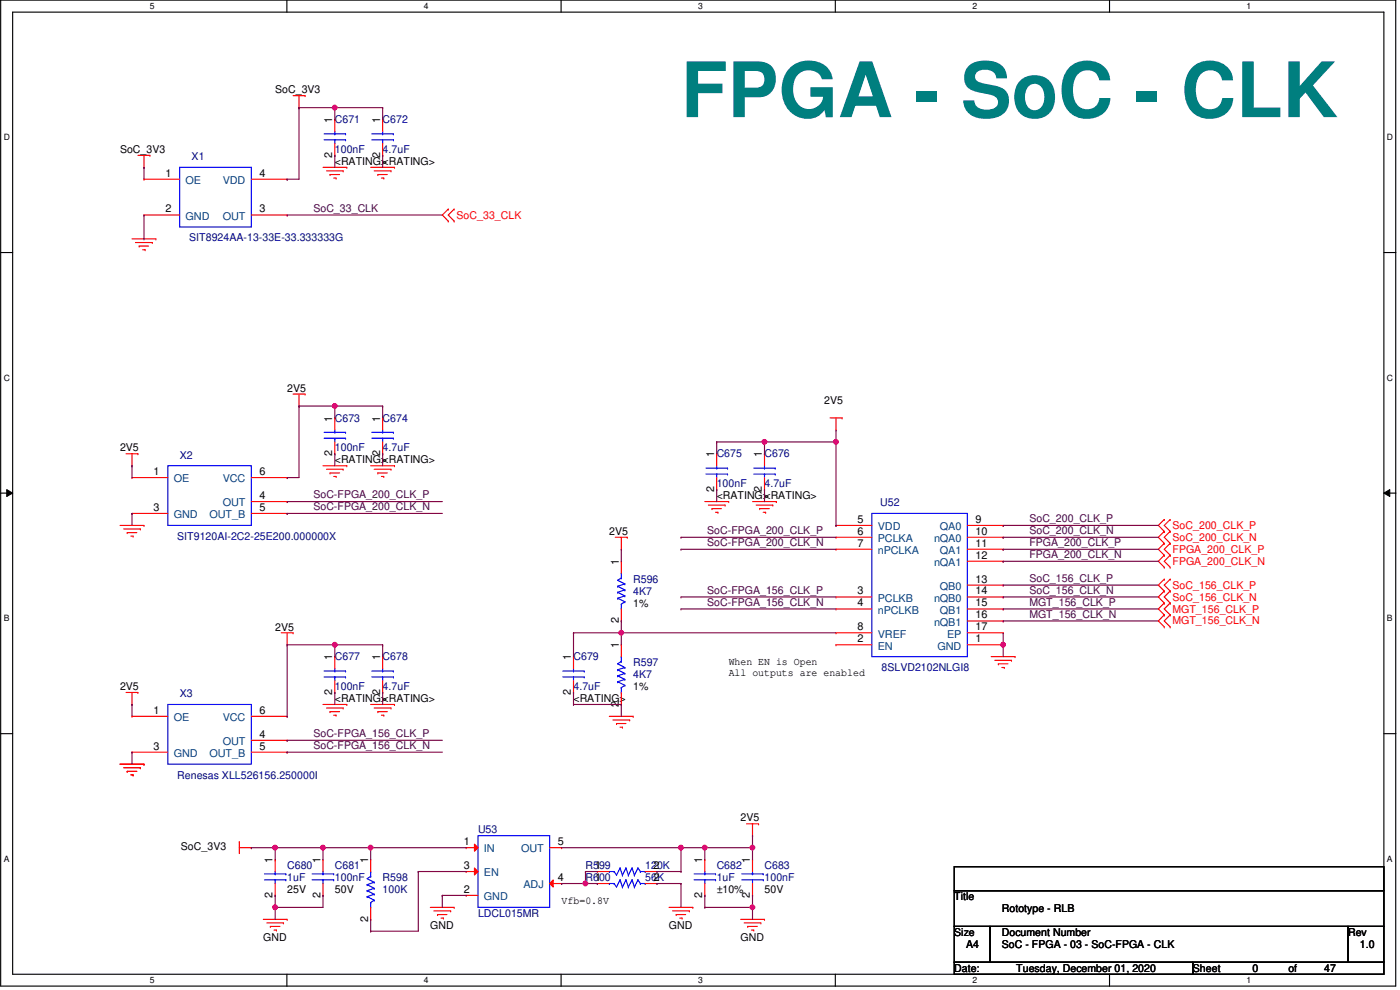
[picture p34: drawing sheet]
<svg xmlns="http://www.w3.org/2000/svg" width="420mm" height="297mm" viewBox="0 0 420 297" stroke-linecap="round" stroke-linejoin="round" font-family="sans-serif">
<defs><g id="words">
<text font-size="22.9" fill="#007f7f" x="204.4" y="35.1">FPGA - SoC - CLK</text>
<g font-size="3.2">
<text x="82.6" y="28">SoC_3V3</text>
<text x="99.7" y="37" transform="rotate(-90 99.7 37)">1</text>
<text x="114.1" y="37" transform="rotate(-90 114.1 37)">1</text>
<text x="36" y="45.9">SoC_3V3</text>
<text x="99.7" y="47.4" transform="rotate(-90 99.7 47.4)">2</text>
<text x="114.1" y="47.4" transform="rotate(-90 114.1 47.4)">2</text>
<text x="49.6" y="53">1</text>
<text x="77.9" y="53">4</text>
<text x="100.5" y="49.5">&lt;RATING&gt;&lt;RATING&gt;</text>
<text x="49.6" y="63.8">2</text>
<text x="77.9" y="63.8">3</text>
<text x="86.2" y="117.6">2V5</text>
<text x="247.3" y="121.1">2V5</text>
<text x="99.7" y="126.5" transform="rotate(-90 99.7 126.5)">1</text>
<text x="114.1" y="126.5" transform="rotate(-90 114.1 126.5)">1</text>
<text x="36" y="135.5">2V5</text>
<text x="99.7" y="136.9" transform="rotate(-90 99.7 136.9)">2</text>
<text x="114.1" y="136.9" transform="rotate(-90 114.1 136.9)">2</text>
<text x="214.3" y="137.2" transform="rotate(-90 214.3 137.2)">1</text>
<text x="228.7" y="137.2" transform="rotate(-90 228.7 137.2)">1</text>
<text x="46.1" y="142.5">1</text>
<text x="77.9" y="142.5">6</text>
<text x="100.5" y="139">&lt;RATING&gt;&lt;RATING&gt;</text>
<text x="77.9" y="149.7">4</text>
<text x="214.3" y="147.6" transform="rotate(-90 214.3 147.6)">2</text>
<text x="215.1" y="149.8">&lt;RATING&gt;&lt;RATING&gt;</text>
<text x="228.7" y="147.6" transform="rotate(-90 228.7 147.6)">2</text>
<text x="46.1" y="153.3">3</text>
<text x="77.9" y="153.3">5</text>
<text x="182.9" y="160.5">2V5</text>
<text x="257.4" y="160.4">6</text>
<text x="257.4" y="156.9">5</text>
<text x="292.8" y="156.9">9</text>
<text x="292.8" y="160.4">10</text>
<text x="257.4" y="164">7</text>
<text x="292.8" y="167.6">12</text>
<text x="292.8" y="164">11</text>
<text x="185.7" y="169.5" transform="rotate(-90 185.7 169.5)">1</text>
<text x="257.4" y="178.4">3</text>
<text x="292.8" y="174.8">13</text>
<text x="292.8" y="178.4">14</text>
<text x="190" y="182">1%</text>
<text x="257.4" y="181.9">4</text>
<text x="292.8" y="181.9">15</text>
<text x="292.8" y="185.5">16</text>
<text x="82.6" y="189.2">2V5</text>
<text x="185.7" y="187" transform="rotate(-90 185.7 187)">2</text>
<text x="257.4" y="189.1">8</text>
<text x="292.8" y="189.1">17</text>
<text x="185.7" y="194.5" transform="rotate(-90 185.7 194.5)">1</text>
<text x="257.4" y="192.7">2</text>
<text x="292.8" y="192.7">1</text>
<text x="99.7" y="198.1" transform="rotate(-90 99.7 198.1)">1</text>
<text x="114.1" y="198.1" transform="rotate(-90 114.1 198.1)">1</text>
<text x="171.4" y="198.1" transform="rotate(-90 171.4 198.1)">1</text>
<text x="218.7" y="199.6">When EN is Open</text>
<text x="218.7" y="202.8">All outputs are enabled</text>
<text x="36" y="207.1">2V5</text>
<text x="99.7" y="208.5" transform="rotate(-90 99.7 208.5)">2</text>
<text x="114.1" y="208.5" transform="rotate(-90 114.1 208.5)">2</text>
<text x="171.4" y="208.5" transform="rotate(-90 171.4 208.5)">2</text>
<text x="190" y="207.1">1%</text>
<text x="46.1" y="214.2">1</text>
<text x="77.9" y="214.2">6</text>
<text x="100.5" y="210.7">&lt;RATING&gt;&lt;RATING&gt;</text>
<text x="172.1" y="210.7">&lt;RATING&gt;</text>
<text x="185.7" y="212.1" transform="rotate(-90 185.7 212.1)">2</text>
<text x="77.9" y="221.4">4</text>
<text x="46.1" y="224.9">3</text>
<text x="77.9" y="224.9">5</text>
<text x="222.3" y="246.5">2V5</text>
<text x="54.3" y="255.1">SoC_3V3</text>
<text x="139.2" y="253.6">1</text>
<text x="167.5" y="253.6">5</text>
<text x="81.8" y="259" transform="rotate(-90 81.8 259)">1</text>
<text x="96.2" y="259" transform="rotate(-90 96.2 259)">1</text>
<text x="110.5" y="259" transform="rotate(-90 110.5 259)">1</text>
<text x="139.2" y="260.7">3</text>
<text x="178.6" y="260.7">1</text>
<text x="196.1" y="260.7">2</text>
<text x="210.8" y="259" transform="rotate(-90 210.8 259)">1</text>
<text x="225.1" y="259" transform="rotate(-90 225.1 259)">1</text>
<text x="81.8" y="269.4" transform="rotate(-90 81.8 269.4)">2</text>
<text x="86.2" y="268">25V</text>
<text x="96.2" y="269.4" transform="rotate(-90 96.2 269.4)">2</text>
<text x="100.5" y="268">50V</text>
<text x="139.2" y="267.9">2</text>
<text x="167.5" y="264.3">4</text>
<text x="178.6" y="264.3">1</text>
<text x="196.1" y="264.3">2</text>
<text x="210.8" y="269.4" transform="rotate(-90 210.8 269.4)">2</text>
<text x="215.1" y="268">±10%</text>
<text x="225.1" y="269.4" transform="rotate(-90 225.1 269.4)">2</text>
<text x="229.4" y="268">50V</text>
<text x="168.6" y="271.2">Vfb=0.8V</text>
<text x="286.4" y="270.1">Title</text>
<text x="300.7" y="273.7">Rototype - RLB</text>
<text x="110.5" y="276.6" transform="rotate(-90 110.5 276.6)">2</text>
<text x="129.1" y="278.7">GND</text>
<text x="200.8" y="278.7">GND</text>
<text x="286.4" y="280.8">Size</text>
<text x="300.7" y="280.8">Document Number</text>
<text x="404.6" y="280.8">Rev</text>
<text x="79" y="282.3">GND</text>
<text x="222.3" y="282.3">GND</text>
<text x="290" y="284.4">A4</text>
<text x="300.7" y="284.4">SoC - FPGA - 03 - SoC-FPGA - CLK</text>
<text x="408.1" y="284.4">1.0</text>
<text x="286.4" y="291.6">Date:</text>
<text x="305" y="291.6">Tuesday, December 01, 2020</text>
<text x="358" y="291.6">Sheet</text>
<text x="375.9" y="291.6">0</text>
<text x="386.7" y="291.6">of</text>
<text x="397.4" y="291.6">47</text>
</g>
<g font-size="3.2" fill="#00007f">
<text x="100.5" y="37">C671</text>
<text x="114.8" y="37">C672</text>
<text x="100.5" y="45.9">100nF</text>
<text x="114.8" y="45.9">4.7uF</text>
<text x="57.5" y="48">X1</text>
<text x="56.8" y="72.4">SIT8924AA-13-33E-33.333333G</text>
<text x="100.5" y="126.5">C673</text>
<text x="114.8" y="126.5">C674</text>
<text x="53.9" y="137.6">X2</text>
<text x="100.5" y="135.5">100nF</text>
<text x="114.8" y="135.5">4.7uF</text>
<text x="215.1" y="137.2">C675</text>
<text x="229.4" y="137.2">C676</text>
<text x="215.1" y="146.2">100nF</text>
<text x="229.4" y="146.2">4.7uF</text>
<text x="264.1" y="151.9">U52</text>
<text x="53.2" y="162">SIT9120AI-2C2-25E200.000000X</text>
<text x="190" y="174.8">R596</text>
<text x="190" y="178.4">4K7</text>
<text x="100.5" y="198.1">C677</text>
<text x="114.8" y="198.1">C678</text>
<text x="172.1" y="198.1">C679</text>
<text x="190" y="199.9">R597</text>
<text x="190" y="203.5">4K7</text>
<text x="264.5" y="201.3">8SLVD2102NLGI8</text>
<text x="53.9" y="209.2">X3</text>
<text x="100.5" y="207.1">100nF</text>
<text x="114.8" y="207.1">4.7uF</text>
<text x="172.1" y="207.1">4.7uF</text>
<text x="53.2" y="233.6">Renesas XLL526156.250000I</text>
<text x="143.5" y="250.1">U53</text>
<text x="86.2" y="260.8">C680</text>
<text x="100.5" y="260.8">C681</text>
<text x="175.7" y="260.8">R599</text>
<text x="193.6" y="260.8">120K</text>
<text x="215.1" y="260.8">C682</text>
<text x="229.4" y="260.8">C683</text>
<text x="86.2" y="264.4">1uF</text>
<text x="100.5" y="264.4">100nF</text>
<text x="114.8" y="264.4">R598</text>
<text x="114.8" y="268">100K</text>
<text x="175.7" y="264.4">R600</text>
<text x="193.6" y="264.4">56K</text>
<text x="215.1" y="264.4">1uF</text>
<text x="229.4" y="264.4">100nF</text>
<text x="143.5" y="275.1">LDCL015MR</text>
</g>
<g font-size="3.2" fill="#00407f">
<text x="55.7" y="55.2">OE</text>
<text x="66.8" y="55.2">VDD</text>
<text x="55.7" y="66">GND</text>
<text x="66.8" y="66">OUT</text>
<text x="52.1" y="144.7">OE</text>
<text x="66.8" y="144.7">VCC</text>
<text x="52.1" y="155.5">GND</text>
<text x="62.9" y="155.5">OUT_B</text>
<text x="66.8" y="151.9">OUT</text>
<text x="263.4" y="159.1">VDD</text>
<text x="282.1" y="159.1">QA0</text>
<text x="263.4" y="162.6">PCLKA</text>
<text x="263.4" y="166.2">nPCLKA</text>
<text x="280.3" y="162.6">nQA0</text>
<text x="282.1" y="166.2">QA1</text>
<text x="280.3" y="169.8">nQA1</text>
<text x="282.1" y="177">QB0</text>
<text x="263.4" y="180.6">PCLKB</text>
<text x="263.4" y="184.1">nPCLKB</text>
<text x="280.3" y="180.6">nQB0</text>
<text x="282.1" y="184.1">QB1</text>
<text x="263.4" y="191.3">VREF</text>
<text x="280.3" y="187.7">nQB1</text>
<text x="284.2" y="191.3">EP</text>
<text x="263.4" y="194.9">EN</text>
<text x="281.4" y="194.9">GND</text>
<text x="52.1" y="216.4">OE</text>
<text x="66.8" y="216.4">VCC</text>
<text x="52.1" y="227.1">GND</text>
<text x="62.9" y="227.1">OUT_B</text>
<text x="66.8" y="223.6">OUT</text>
<text x="145.2" y="255.8">IN</text>
<text x="156.4" y="255.8">OUT</text>
<text x="145.2" y="262.9">EN</text>
<text x="157.1" y="266.5">ADJ</text>
<text x="145.2" y="270.1">GND</text>
</g>
<g font-size="3.2" fill="#400040">
<text x="94.1" y="63.6">SoC_33_CLK</text>
<text x="94.1" y="149.6">SoC-FPGA_200_CLK_P</text>
<text x="94.1" y="153.1">SoC-FPGA_200_CLK_N</text>
<text x="212.2" y="160.3">SoC-FPGA_200_CLK_P</text>
<text x="308.9" y="156.7">SoC_200_CLK_P</text>
<text x="308.9" y="160.3">SoC_200_CLK_N</text>
<text x="212.2" y="163.9">SoC-FPGA_200_CLK_N</text>
<text x="308.9" y="163.9">FPGA_200_CLK_P</text>
<text x="308.9" y="167.5">FPGA_200_CLK_N</text>
<text x="212.2" y="178.2">SoC-FPGA_156_CLK_P</text>
<text x="308.9" y="174.6">SoC_156_CLK_P</text>
<text x="308.9" y="178.2">SoC_156_CLK_N</text>
<text x="212.2" y="181.8">SoC-FPGA_156_CLK_N</text>
<text x="308.9" y="181.8">MGT_156_CLK_P</text>
<text x="308.9" y="185.4">MGT_156_CLK_N</text>
<text x="94.1" y="221.2">SoC-FPGA_156_CLK_P</text>
<text x="94.1" y="224.7">SoC-FPGA_156_CLK_N</text>
</g>
<g font-size="3.2" fill="#f00">
<text x="137" y="65.6">SoC_33_CLK</text>
<text x="351.9" y="158.7">SoC_200_CLK_P</text>
<text x="351.9" y="162.3">SoC_200_CLK_N</text>
<text x="351.9" y="165.9">FPGA_200_CLK_P</text>
<text x="351.9" y="169.5">FPGA_200_CLK_N</text>
<text x="351.9" y="176.7">SoC_156_CLK_P</text>
<text x="351.9" y="180.2">SoC_156_CLK_N</text>
<text x="351.9" y="183.8">MGT_156_CLK_P</text>
<text x="351.9" y="187.4">MGT_156_CLK_N</text>
</g>
<g font-size="2.6">
<text x="44.9" y="2.8">5</text>
<text x="127.2" y="2.8">4</text>
<text x="209.5" y="2.8">3</text>
<text x="291.8" y="2.8">2</text>
<text x="374.1" y="2.8">1</text>
<text x="1.1" y="42">D</text>
<text x="416.3" y="42">D</text>
<text x="1.1" y="114.2">C</text>
<text x="416.3" y="114.2">C</text>
<text x="1.1" y="186.4">B</text>
<text x="416.3" y="186.4">B</text>
<text x="1.1" y="258.5">A</text>
<text x="416.3" y="258.5">A</text>
<text x="44.9" y="295">5</text>
<text x="127.2" y="295">4</text>
<text x="209.5" y="295">3</text>
<text x="291.8" y="295">2</text>
<text x="374.1" y="295">1</text>
</g>
</g></defs>
<path d="M.2 0h418.7v295.9h-418.7zM3.8 3.6h411.5v288.7h-411.5z" fill="none" stroke="#000" stroke-width=".34"/>
<g fill="#fff">
<path d="M44.9 .4h1.5v2.9h-1.5z"/>
<path d="M44.9 292.7h1.5v2.9h-1.5z"/>
</g>
<path d="M86.1 0v3.6M86.1 292.3v3.6" fill="none" stroke="#000" stroke-width=".34"/>
<g fill="#fff">
<path d="M127.2 .4h1.5v2.9h-1.5z"/>
<path d="M127.2 292.7h1.5v2.9h-1.5z"/>
</g>
<path d="M168.4 0v3.6M168.4 292.3v3.6" fill="none" stroke="#000" stroke-width=".34"/>
<g fill="#fff">
<path d="M209.5 .4h1.5v2.9h-1.5z"/>
<path d="M209.5 292.7h1.5v2.9h-1.5z"/>
</g>
<path d="M250.7 0v3.6M250.7 292.3v3.6" fill="none" stroke="#000" stroke-width=".34"/>
<g fill="#fff">
<path d="M291.8 .4h1.5v2.9h-1.5z"/>
<path d="M291.8 292.7h1.5v2.9h-1.5z"/>
</g>
<path d="M333 0v3.6M333 292.3v3.6" fill="none" stroke="#000" stroke-width=".34"/>
<g fill="#fff">
<path d="M374.1 .4h1.5v2.9h-1.5z"/>
<path d="M374.1 292.7h1.5v2.9h-1.5z"/>
<path d="M1.1 39.7h1.9v2.9h-1.9z"/>
<path d="M416.3 39.7h1.8v2.9h-1.8z"/>
<path d="M1.1 111.8h1.9v2.9h-1.9z"/>
<path d="M416.3 111.8h1.8v2.9h-1.8z"/>
</g>
<path d="M.2 75.8h3.6M415.3 75.8h3.6" fill="none" stroke="#000" stroke-width=".34"/>
<g fill="#fff">
<path d="M1.1 184h1.8v2.9h-1.8z"/>
<path d="M416.3 184h1.7v2.9h-1.7z"/>
</g>
<path d="M.2 148h3.6M415.3 148h3.6" fill="none" stroke="#000" stroke-width=".34"/>
<path d="M2 146.9l1.8 1.1-1.8 1zM415.3 148l1.8-1.1v2.1z" fill="#000"/>
<path d="M2 146.9l1.8 1.1-1.8 1zM415.3 148l1.8-1.1v2.1z" fill="none" stroke="#000" stroke-width=".3"/>
<g fill="#fff">
<path d="M1.1 256.2h1.8v2.9h-1.8z"/>
<path d="M416.3 256.2h1.7v2.9h-1.7z"/>
</g>
<path d="M.2 220.1h3.6M415.3 220.1h3.6" fill="none" stroke="#000" stroke-width=".34"/>
<path d="M36 157.6h7.2" fill="none" stroke="#f00" stroke-width=".34"/>
<circle cx="43.2" cy="157.6" r=".17" fill="#f00"/>
<path d="M37.1 158.7h5" fill="none" stroke="#f00" stroke-width=".34"/>
<circle cx="42.1" cy="158.7" r=".17" fill="#f00"/>
<path d="M38.2 159.8h2.9" fill="none" stroke="#f00" stroke-width=".34"/>
<circle cx="38.2" cy="159.8" r=".17" fill="#f00"/>
<path d="M39.3 160.9h.7" fill="none" stroke="#f00" stroke-width=".34"/>
<circle cx="40" cy="160.9" r=".17" fill="#f00"/>
<path d="M36 229.3h7.2" fill="none" stroke="#f00" stroke-width=".34"/>
<circle cx="43.2" cy="229.3" r=".17" fill="#f00"/>
<path d="M37.1 230.3h5" fill="none" stroke="#f00" stroke-width=".34"/>
<circle cx="42.1" cy="230.3" r=".17" fill="#f00"/>
<path d="M38.2 231.4h2.9" fill="none" stroke="#f00" stroke-width=".34"/>
<circle cx="38.2" cy="231.4" r=".17" fill="#f00"/>
<path d="M39.3 232.5h.7" fill="none" stroke="#f00" stroke-width=".34"/>
<circle cx="40" cy="232.5" r=".17" fill="#f00"/>
<path d="M96.9 139.7h7.2" fill="none" stroke="#f00" stroke-width=".34"/>
<circle cx="104.1" cy="139.7" r=".17" fill="#f00"/>
<path d="M98 140.8h5" fill="none" stroke="#f00" stroke-width=".34"/>
<circle cx="103" cy="140.8" r=".17" fill="#f00"/>
<path d="M99 141.9h2.9" fill="none" stroke="#f00" stroke-width=".34"/>
<circle cx="99" cy="141.9" r=".17" fill="#f00"/>
<path d="M100.1 143h.8" fill="none" stroke="#f00" stroke-width=".34"/>
<circle cx="100.9" cy="143" r=".17" fill="#f00"/>
<path d="M111.2 139.7h7.2" fill="none" stroke="#f00" stroke-width=".34"/>
<circle cx="118.4" cy="139.7" r=".17" fill="#f00"/>
<path d="M112.3 140.8h5" fill="none" stroke="#f00" stroke-width=".34"/>
<circle cx="117.3" cy="140.8" r=".17" fill="#f00"/>
<path d="M113.4 141.9h2.8" fill="none" stroke="#f00" stroke-width=".34"/>
<circle cx="113.4" cy="141.9" r=".17" fill="#f00"/>
<path d="M114.5 143h.7" fill="none" stroke="#f00" stroke-width=".34"/>
<circle cx="115.2" cy="143" r=".17" fill="#f00"/>
<path d="M39.6 136.1v3.6" fill="none" stroke="#f00" stroke-width=".34"/>
<circle cx="39.6" cy="139.7" r=".17" fill="#f00"/>
<path d="M37.8 136.1h3.6" fill="none" stroke="#f00" stroke-width=".34"/>
<circle cx="41.4" cy="136.1" r=".17" fill="#f00"/>
<path d="M96.9 211.4h7.2" fill="none" stroke="#f00" stroke-width=".34"/>
<circle cx="104.1" cy="211.4" r=".17" fill="#f00"/>
<path d="M98 212.4h5" fill="none" stroke="#f00" stroke-width=".34"/>
<circle cx="103" cy="212.4" r=".17" fill="#f00"/>
<path d="M99 213.5h2.9" fill="none" stroke="#f00" stroke-width=".34"/>
<circle cx="99" cy="213.5" r=".17" fill="#f00"/>
<path d="M100.1 214.6h.8" fill="none" stroke="#f00" stroke-width=".34"/>
<circle cx="100.9" cy="214.6" r=".17" fill="#f00"/>
<path d="M111.2 211.4h7.2" fill="none" stroke="#f00" stroke-width=".34"/>
<circle cx="118.4" cy="211.4" r=".17" fill="#f00"/>
<path d="M112.3 212.4h5" fill="none" stroke="#f00" stroke-width=".34"/>
<circle cx="117.3" cy="212.4" r=".17" fill="#f00"/>
<path d="M113.4 213.5h2.8" fill="none" stroke="#f00" stroke-width=".34"/>
<circle cx="113.4" cy="213.5" r=".17" fill="#f00"/>
<path d="M114.5 214.6h.7" fill="none" stroke="#f00" stroke-width=".34"/>
<circle cx="115.2" cy="214.6" r=".17" fill="#f00"/>
<path d="M36 229.3h7.2" fill="none" stroke="#f00" stroke-width=".34"/>
<circle cx="43.2" cy="229.3" r=".17" fill="#f00"/>
<path d="M37.1 230.3h5" fill="none" stroke="#f00" stroke-width=".34"/>
<circle cx="42.1" cy="230.3" r=".17" fill="#f00"/>
<path d="M38.2 231.4h2.9" fill="none" stroke="#f00" stroke-width=".34"/>
<circle cx="38.2" cy="231.4" r=".17" fill="#f00"/>
<path d="M39.3 232.5h.7" fill="none" stroke="#f00" stroke-width=".34"/>
<circle cx="40" cy="232.5" r=".17" fill="#f00"/>
<path d="M39.6 207.8v3.6" fill="none" stroke="#f00" stroke-width=".34"/>
<circle cx="39.6" cy="211.4" r=".17" fill="#f00"/>
<path d="M37.8 207.8h3.6" fill="none" stroke="#f00" stroke-width=".34"/>
<circle cx="41.4" cy="207.8" r=".17" fill="#f00"/>
<path d="M89.7 118.2v3.6" fill="none" stroke="#f00" stroke-width=".34"/>
<circle cx="89.7" cy="121.8" r=".17" fill="#f00"/>
<path d="M88 118.2h3.6" fill="none" stroke="#f00" stroke-width=".34"/>
<circle cx="91.6" cy="118.2" r=".17" fill="#f00"/>
<path d="M250.9 125.4v3.6" fill="none" stroke="#f00" stroke-width=".34"/>
<circle cx="250.9" cy="129" r=".17" fill="#f00"/>
<path d="M249.1 125.4h3.6" fill="none" stroke="#f00" stroke-width=".34"/>
<circle cx="252.7" cy="125.4" r=".17" fill="#f00"/>
<path d="M211.5 150.5h7.2" fill="none" stroke="#f00" stroke-width=".34"/>
<circle cx="218.7" cy="150.5" r=".17" fill="#f00"/>
<path d="M212.6 151.6h5" fill="none" stroke="#f00" stroke-width=".34"/>
<circle cx="217.6" cy="151.6" r=".17" fill="#f00"/>
<path d="M213.7 152.6h2.8" fill="none" stroke="#f00" stroke-width=".34"/>
<circle cx="213.7" cy="152.6" r=".17" fill="#f00"/>
<path d="M214.7 153.7h.8" fill="none" stroke="#f00" stroke-width=".34"/>
<circle cx="215.5" cy="153.7" r=".17" fill="#f00"/>
<path d="M225.8 150.5h7.2" fill="none" stroke="#f00" stroke-width=".34"/>
<circle cx="233" cy="150.5" r=".17" fill="#f00"/>
<path d="M226.9 151.6h5" fill="none" stroke="#f00" stroke-width=".34"/>
<circle cx="231.9" cy="151.6" r=".17" fill="#f00"/>
<path d="M228 152.6h2.9" fill="none" stroke="#f00" stroke-width=".34"/>
<circle cx="228" cy="152.6" r=".17" fill="#f00"/>
<path d="M229.1 153.7h.7" fill="none" stroke="#f00" stroke-width=".34"/>
<circle cx="229.8" cy="153.7" r=".17" fill="#f00"/>
<path d="M186.5 161.2v3.6" fill="none" stroke="#f00" stroke-width=".34"/>
<circle cx="186.5" cy="164.8" r=".17" fill="#f00"/>
<path d="M184.6 161.2h3.6" fill="none" stroke="#f00" stroke-width=".34"/>
<circle cx="188.2" cy="161.2" r=".17" fill="#f00"/>
<path d="M182.9 214.9h7.1" fill="none" stroke="#f00" stroke-width=".34"/>
<circle cx="190" cy="214.9" r=".17" fill="#f00"/>
<path d="M183.9 216h5.1" fill="none" stroke="#f00" stroke-width=".34"/>
<circle cx="189" cy="216" r=".17" fill="#f00"/>
<path d="M185 217.1h2.9" fill="none" stroke="#f00" stroke-width=".34"/>
<circle cx="185" cy="217.1" r=".17" fill="#f00"/>
<path d="M186.1 218.2h.7" fill="none" stroke="#f00" stroke-width=".34"/>
<circle cx="186.8" cy="218.2" r=".17" fill="#f00"/>
<path d="M297.5 197h7.1" fill="none" stroke="#f00" stroke-width=".34"/>
<circle cx="304.6" cy="197" r=".17" fill="#f00"/>
<path d="M298.6 198.1h5" fill="none" stroke="#f00" stroke-width=".34"/>
<circle cx="303.6" cy="198.1" r=".17" fill="#f00"/>
<path d="M299.6 199.2h2.9" fill="none" stroke="#f00" stroke-width=".34"/>
<circle cx="299.6" cy="199.2" r=".17" fill="#f00"/>
<path d="M300.7 200.3h.7" fill="none" stroke="#f00" stroke-width=".34"/>
<circle cx="301.4" cy="200.3" r=".17" fill="#f00"/>
<path d="M39.6 71.7h7.2" fill="none" stroke="#f00" stroke-width=".34"/>
<circle cx="46.8" cy="71.7" r=".17" fill="#f00"/>
<path d="M40.7 72.8h5" fill="none" stroke="#f00" stroke-width=".34"/>
<circle cx="45.7" cy="72.8" r=".17" fill="#f00"/>
<path d="M41.8 73.8h2.8" fill="none" stroke="#f00" stroke-width=".34"/>
<circle cx="41.8" cy="73.8" r=".17" fill="#f00"/>
<path d="M42.8 74.9h.7" fill="none" stroke="#f00" stroke-width=".34"/>
<circle cx="43.5" cy="74.9" r=".17" fill="#f00"/>
<path d="M43.2 46.6v3.6" fill="none" stroke="#f00" stroke-width=".34"/>
<circle cx="43.2" cy="50.2" r=".17" fill="#f00"/>
<path d="M41.4 46.6h3.6" fill="none" stroke="#f00" stroke-width=".34"/>
<circle cx="45" cy="46.6" r=".17" fill="#f00"/>
<path d="M89.7 28.7v3.6" fill="none" stroke="#f00" stroke-width=".34"/>
<circle cx="89.7" cy="32.3" r=".17" fill="#f00"/>
<path d="M88 28.7h3.6" fill="none" stroke="#f00" stroke-width=".34"/>
<circle cx="91.6" cy="28.7" r=".17" fill="#f00"/>
<path d="M96.9 50.2h7.2" fill="none" stroke="#f00" stroke-width=".34"/>
<circle cx="104.1" cy="50.2" r=".17" fill="#f00"/>
<path d="M98 51.3h5" fill="none" stroke="#f00" stroke-width=".34"/>
<circle cx="103" cy="51.3" r=".17" fill="#f00"/>
<path d="M99 52.4h2.9" fill="none" stroke="#f00" stroke-width=".34"/>
<circle cx="99" cy="52.4" r=".17" fill="#f00"/>
<path d="M100.1 53.4h.8" fill="none" stroke="#f00" stroke-width=".34"/>
<circle cx="100.9" cy="53.4" r=".17" fill="#f00"/>
<path d="M111.2 50.2h7.2" fill="none" stroke="#f00" stroke-width=".34"/>
<circle cx="118.4" cy="50.2" r=".17" fill="#f00"/>
<path d="M112.3 51.3h5" fill="none" stroke="#f00" stroke-width=".34"/>
<circle cx="117.3" cy="51.3" r=".17" fill="#f00"/>
<path d="M113.4 52.4h2.8" fill="none" stroke="#f00" stroke-width=".34"/>
<circle cx="113.4" cy="52.4" r=".17" fill="#f00"/>
<path d="M114.5 53.4h.7" fill="none" stroke="#f00" stroke-width=".34"/>
<circle cx="115.2" cy="53.4" r=".17" fill="#f00"/>
<path d="M129.1 272.2h7.2" fill="none" stroke="#f00" stroke-width=".34"/>
<circle cx="136.3" cy="272.2" r=".17" fill="#f00"/>
<path d="M130.2 273.3h5" fill="none" stroke="#f00" stroke-width=".34"/>
<circle cx="135.2" cy="273.3" r=".17" fill="#f00"/>
<path d="M131.3 274.4h2.8" fill="none" stroke="#f00" stroke-width=".34"/>
<circle cx="131.3" cy="274.4" r=".17" fill="#f00"/>
<path d="M132.4 275.5h.7" fill="none" stroke="#f00" stroke-width=".34"/>
<circle cx="133.1" cy="275.5" r=".17" fill="#f00"/>
<path d="M200.8 272.2h7.1" fill="none" stroke="#f00" stroke-width=".34"/>
<circle cx="207.9" cy="272.2" r=".17" fill="#f00"/>
<path d="M201.8 273.3h5.1" fill="none" stroke="#f00" stroke-width=".34"/>
<circle cx="206.9" cy="273.3" r=".17" fill="#f00"/>
<path d="M202.9 274.4h2.9" fill="none" stroke="#f00" stroke-width=".34"/>
<circle cx="202.9" cy="274.4" r=".17" fill="#f00"/>
<path d="M204 275.5h.7" fill="none" stroke="#f00" stroke-width=".34"/>
<circle cx="204.7" cy="275.5" r=".17" fill="#f00"/>
<path d="M79 275.8h7.2" fill="none" stroke="#f00" stroke-width=".34"/>
<circle cx="86.2" cy="275.8" r=".17" fill="#f00"/>
<path d="M80.1 276.9h5" fill="none" stroke="#f00" stroke-width=".34"/>
<circle cx="85.1" cy="276.9" r=".17" fill="#f00"/>
<path d="M81.1 278h2.9" fill="none" stroke="#f00" stroke-width=".34"/>
<circle cx="81.1" cy="278" r=".17" fill="#f00"/>
<path d="M82.2 279.1h.8" fill="none" stroke="#f00" stroke-width=".34"/>
<circle cx="83" cy="279.1" r=".17" fill="#f00"/>
<path d="M222.3 275.8h7.1" fill="none" stroke="#f00" stroke-width=".34"/>
<circle cx="229.4" cy="275.8" r=".17" fill="#f00"/>
<path d="M223.3 276.9h5" fill="none" stroke="#f00" stroke-width=".34"/>
<circle cx="228.3" cy="276.9" r=".17" fill="#f00"/>
<path d="M224.4 278h2.9" fill="none" stroke="#f00" stroke-width=".34"/>
<circle cx="224.4" cy="278" r=".17" fill="#f00"/>
<path d="M225.5 279.1h.7" fill="none" stroke="#f00" stroke-width=".34"/>
<circle cx="226.2" cy="279.1" r=".17" fill="#f00"/>
<path d="M225.8 247.2v3.5" fill="none" stroke="#f00" stroke-width=".34"/>
<circle cx="225.8" cy="250.7" r=".17" fill="#f00"/>
<path d="M224.1 247.2h3.6" fill="none" stroke="#f00" stroke-width=".34"/>
<circle cx="227.7" cy="247.2" r=".17" fill="#f00"/>
<path d="M71.8 254.3h3.6" fill="none" stroke="#f00" stroke-width=".34"/>
<circle cx="75.4" cy="254.3" r=".17" fill="#f00"/>
<path d="M71.8 252.6v3.5" fill="none" stroke="#f00" stroke-width=".34"/>
<circle cx="71.8" cy="252.6" r=".17" fill="#f00"/>
<path d="M86.2 189.9v3.6" fill="none" stroke="#f00" stroke-width=".34"/>
<circle cx="86.2" cy="193.5" r=".17" fill="#f00"/>
<path d="M84.4 189.9h3.6" fill="none" stroke="#f00" stroke-width=".34"/>
<circle cx="88" cy="189.9" r=".17" fill="#f00"/>
<path d="M349.4 155.9l-1.8 1.7" fill="none" stroke="#f00" stroke-width=".34"/>
<circle cx="349.4" cy="155.9" r=".17" fill="#f00"/>
<path d="M347.6 157.6l1.8 1.8" fill="none" stroke="#f00" stroke-width=".34"/>
<circle cx="349.4" cy="159.4" r=".17" fill="#f00"/>
<path d="M349.4 157.6l1.8 1.8" fill="none" stroke="#f00" stroke-width=".34"/>
<circle cx="351.2" cy="159.4" r=".17" fill="#f00"/>
<path d="M351.2 155.9l-1.8 1.7" fill="none" stroke="#f00" stroke-width=".34"/>
<circle cx="351.2" cy="155.9" r=".17" fill="#f00"/>
<path d="M349.4 159.4l-1.8 1.8" fill="none" stroke="#f00" stroke-width=".34"/>
<circle cx="349.4" cy="159.4" r=".17" fill="#f00"/>
<path d="M347.6 161.2l1.8 1.8" fill="none" stroke="#f00" stroke-width=".34"/>
<circle cx="349.4" cy="163" r=".17" fill="#f00"/>
<path d="M349.4 161.2l1.8 1.8" fill="none" stroke="#f00" stroke-width=".34"/>
<circle cx="351.2" cy="163" r=".17" fill="#f00"/>
<path d="M351.2 159.4l-1.8 1.8" fill="none" stroke="#f00" stroke-width=".34"/>
<circle cx="351.2" cy="159.4" r=".17" fill="#f00"/>
<path d="M349.4 163l-1.8 1.8" fill="none" stroke="#f00" stroke-width=".34"/>
<circle cx="349.4" cy="163" r=".17" fill="#f00"/>
<path d="M347.6 164.8l1.8 1.8" fill="none" stroke="#f00" stroke-width=".34"/>
<circle cx="349.4" cy="166.6" r=".17" fill="#f00"/>
<path d="M349.4 164.8l1.8 1.8" fill="none" stroke="#f00" stroke-width=".34"/>
<circle cx="351.2" cy="166.6" r=".17" fill="#f00"/>
<path d="M351.2 163l-1.8 1.8" fill="none" stroke="#f00" stroke-width=".34"/>
<circle cx="351.2" cy="163" r=".17" fill="#f00"/>
<path d="M349.4 166.6l-1.8 1.8" fill="none" stroke="#f00" stroke-width=".34"/>
<circle cx="349.4" cy="166.6" r=".17" fill="#f00"/>
<path d="M347.6 168.4l1.8 1.8" fill="none" stroke="#f00" stroke-width=".34"/>
<circle cx="349.4" cy="170.2" r=".17" fill="#f00"/>
<path d="M349.4 168.4l1.8 1.8" fill="none" stroke="#f00" stroke-width=".34"/>
<circle cx="351.2" cy="170.2" r=".17" fill="#f00"/>
<path d="M351.2 166.6l-1.8 1.8" fill="none" stroke="#f00" stroke-width=".34"/>
<circle cx="351.2" cy="166.6" r=".17" fill="#f00"/>
<path d="M349.4 173.8l-1.8 1.8" fill="none" stroke="#f00" stroke-width=".34"/>
<circle cx="349.4" cy="173.8" r=".17" fill="#f00"/>
<path d="M347.6 175.6l1.8 1.7" fill="none" stroke="#f00" stroke-width=".34"/>
<circle cx="349.4" cy="177.3" r=".17" fill="#f00"/>
<path d="M349.4 175.6l1.8 1.7" fill="none" stroke="#f00" stroke-width=".34"/>
<circle cx="351.2" cy="177.3" r=".17" fill="#f00"/>
<path d="M351.2 173.8l-1.8 1.8" fill="none" stroke="#f00" stroke-width=".34"/>
<circle cx="351.2" cy="173.8" r=".17" fill="#f00"/>
<path d="M349.4 177.3l-1.8 1.8" fill="none" stroke="#f00" stroke-width=".34"/>
<circle cx="349.4" cy="177.3" r=".17" fill="#f00"/>
<path d="M347.6 179.1l1.8 1.8" fill="none" stroke="#f00" stroke-width=".34"/>
<circle cx="349.4" cy="180.9" r=".17" fill="#f00"/>
<path d="M349.4 179.1l1.8 1.8" fill="none" stroke="#f00" stroke-width=".34"/>
<circle cx="351.2" cy="180.9" r=".17" fill="#f00"/>
<path d="M351.2 177.3l-1.8 1.8" fill="none" stroke="#f00" stroke-width=".34"/>
<circle cx="351.2" cy="177.3" r=".17" fill="#f00"/>
<path d="M349.4 180.9l-1.8 1.8" fill="none" stroke="#f00" stroke-width=".34"/>
<circle cx="349.4" cy="180.9" r=".17" fill="#f00"/>
<path d="M347.6 182.7l1.8 1.8" fill="none" stroke="#f00" stroke-width=".34"/>
<circle cx="349.4" cy="184.5" r=".17" fill="#f00"/>
<path d="M349.4 182.7l1.8 1.8" fill="none" stroke="#f00" stroke-width=".34"/>
<circle cx="351.2" cy="184.5" r=".17" fill="#f00"/>
<path d="M351.2 180.9l-1.8 1.8" fill="none" stroke="#f00" stroke-width=".34"/>
<circle cx="351.2" cy="180.9" r=".17" fill="#f00"/>
<path d="M349.4 184.5l-1.8 1.8" fill="none" stroke="#f00" stroke-width=".34"/>
<circle cx="349.4" cy="184.5" r=".17" fill="#f00"/>
<path d="M347.6 186.3l1.8 1.8" fill="none" stroke="#f00" stroke-width=".34"/>
<circle cx="349.4" cy="188.1" r=".17" fill="#f00"/>
<path d="M349.4 186.3l1.8 1.8" fill="none" stroke="#f00" stroke-width=".34"/>
<circle cx="351.2" cy="188.1" r=".17" fill="#f00"/>
<path d="M351.2 184.5l-1.8 1.8" fill="none" stroke="#f00" stroke-width=".34"/>
<circle cx="351.2" cy="184.5" r=".17" fill="#f00"/>
<path d="M134.5 62.7l-1.8 1.8" fill="none" stroke="#f00" stroke-width=".34"/>
<circle cx="134.5" cy="62.7" r=".17" fill="#f00"/>
<path d="M132.7 64.5l1.8 1.8" fill="none" stroke="#f00" stroke-width=".34"/>
<circle cx="134.5" cy="66.3" r=".17" fill="#f00"/>
<path d="M134.5 64.5l1.8 1.8" fill="none" stroke="#f00" stroke-width=".34"/>
<circle cx="136.3" cy="66.3" r=".17" fill="#f00"/>
<path d="M136.3 62.7l-1.8 1.8" fill="none" stroke="#f00" stroke-width=".34"/>
<circle cx="136.3" cy="62.7" r=".17" fill="#f00"/>
<path d="M286.4 260.1h128.9v7.2h-128.9zM286.4 267.3h128.9v10.7h-128.9zM286.4 278h10.7v10.7h-10.7zM297.1 278h107.5v10.7h-107.5zM404.6 278h10.7v10.7h-10.7zM286.4 288.7h71.6v3.6h-71.6zM358 288.7h57.3v3.6h-57.3z" fill="none" stroke="#000" stroke-width=".34"/>
<path d="M82.6 261.5v.7" fill="none" stroke="#00f" stroke-width=".34"/>
<circle cx="82.6" cy="262.2" r=".17" fill="#00f"/>
<path d="M79.4 264h6.4" fill="none" stroke="#00f" stroke-width=".34"/>
<circle cx="85.8" cy="264" r=".17" fill="#00f"/>
<path d="M79.4 262.2h6.4" fill="none" stroke="#00f" stroke-width=".34"/>
<circle cx="85.8" cy="262.2" r=".17" fill="#00f"/>
<path d="M82.6 264v1.1" fill="none" stroke="#00f" stroke-width=".34"/>
<circle cx="82.6" cy="264" r=".17" fill="#00f"/>
<path d="M82.6 257.9v3.6" fill="none" stroke="#f00" stroke-width=".34"/>
<circle cx="82.6" cy="257.9" r=".17" fill="#f00"/>
<path d="M82.6 265.1v3.5" fill="none" stroke="#f00" stroke-width=".34"/>
<circle cx="82.6" cy="268.6" r=".17" fill="#f00"/>
<path d="M225.8 261.5v.7" fill="none" stroke="#00f" stroke-width=".34"/>
<circle cx="225.8" cy="262.2" r=".17" fill="#00f"/>
<path d="M222.6 264h6.5" fill="none" stroke="#00f" stroke-width=".34"/>
<circle cx="229.1" cy="264" r=".17" fill="#00f"/>
<path d="M222.6 262.2h6.5" fill="none" stroke="#00f" stroke-width=".34"/>
<circle cx="229.1" cy="262.2" r=".17" fill="#00f"/>
<path d="M225.8 264v1.1" fill="none" stroke="#00f" stroke-width=".34"/>
<circle cx="225.8" cy="264" r=".17" fill="#00f"/>
<path d="M225.8 257.9v3.6" fill="none" stroke="#f00" stroke-width=".34"/>
<circle cx="225.8" cy="257.9" r=".17" fill="#f00"/>
<path d="M225.8 265.1v3.5" fill="none" stroke="#f00" stroke-width=".34"/>
<circle cx="225.8" cy="268.6" r=".17" fill="#f00"/>
<path d="M143.5 250.7h21.5v21.5h-21.5z" fill="none" stroke="#00f" stroke-width=".34"/>
<path d="M142.4 260.4l1.1 1.1-1.1 1.1z" fill="#f00"/>
<path d="M139.9 261.5h3.6M142.4 260.4l1.1 1.1-1.1 1.1z" fill="none" stroke="#f00" stroke-width=".34"/>
<circle cx="139.9" cy="261.5" r=".17" fill="#f00"/>
<path d="M142.4 253.3l1.1 1-1.1 1.1z" fill="#f00"/>
<path d="M139.9 254.3h3.6M142.4 253.3l1.1 1-1.1 1.1z" fill="none" stroke="#f00" stroke-width=".34"/>
<circle cx="139.9" cy="254.3" r=".17" fill="#f00"/>
<path d="M139.9 268.6h3.6" fill="none" stroke="#f00" stroke-width=".34"/>
<circle cx="139.9" cy="268.6" r=".17" fill="#f00"/>
<path d="M166 264v2.1l-1-1z" fill="#f00"/>
<path d="M165 265.1h3.6M166 264v2.1l-1-1z" fill="none" stroke="#f00" stroke-width=".34"/>
<circle cx="168.6" cy="265.1" r=".17" fill="#f00"/>
<path d="M165 254.3h3.6" fill="none" stroke="#f00" stroke-width=".34"/>
<circle cx="168.6" cy="254.3" r=".17" fill="#f00"/>
<path d="M114.8 129v.7" fill="none" stroke="#00f" stroke-width=".34"/>
<circle cx="114.8" cy="129.7" r=".17" fill="#00f"/>
<path d="M111.6 131.5h6.5" fill="none" stroke="#00f" stroke-width=".34"/>
<circle cx="118.1" cy="131.5" r=".17" fill="#00f"/>
<path d="M111.6 129.7h6.5" fill="none" stroke="#00f" stroke-width=".34"/>
<circle cx="118.1" cy="129.7" r=".17" fill="#00f"/>
<path d="M114.8 131.5v1.1" fill="none" stroke="#00f" stroke-width=".34"/>
<circle cx="114.8" cy="131.5" r=".17" fill="#00f"/>
<path d="M114.8 125.4v3.6" fill="none" stroke="#f00" stroke-width=".34"/>
<circle cx="114.8" cy="125.4" r=".17" fill="#f00"/>
<path d="M114.8 132.6v3.5" fill="none" stroke="#f00" stroke-width=".34"/>
<circle cx="114.8" cy="136.1" r=".17" fill="#f00"/>
<path d="M96.9 261.5v.7" fill="none" stroke="#00f" stroke-width=".34"/>
<circle cx="96.9" cy="262.2" r=".17" fill="#00f"/>
<path d="M93.7 264h6.4" fill="none" stroke="#00f" stroke-width=".34"/>
<circle cx="100.1" cy="264" r=".17" fill="#00f"/>
<path d="M93.7 262.2h6.4" fill="none" stroke="#00f" stroke-width=".34"/>
<circle cx="100.1" cy="262.2" r=".17" fill="#00f"/>
<path d="M96.9 264v1.1" fill="none" stroke="#00f" stroke-width=".34"/>
<circle cx="96.9" cy="264" r=".17" fill="#00f"/>
<path d="M96.9 257.9v3.6" fill="none" stroke="#f00" stroke-width=".34"/>
<circle cx="96.9" cy="257.9" r=".17" fill="#f00"/>
<path d="M96.9 265.1v3.5" fill="none" stroke="#f00" stroke-width=".34"/>
<circle cx="96.9" cy="268.6" r=".17" fill="#f00"/>
<path d="M187.5 178.8l-2.1 .7" fill="none" stroke="#00f" stroke-width=".34"/>
<circle cx="185.4" cy="179.5" r=".17" fill="#00f"/>
<path d="M185.4 177.7l2.1 1.1" fill="none" stroke="#00f" stroke-width=".34"/>
<circle cx="187.5" cy="178.8" r=".17" fill="#00f"/>
<path d="M185.4 175.9l2.1 1.1" fill="none" stroke="#00f" stroke-width=".34"/>
<circle cx="187.5" cy="177" r=".17" fill="#00f"/>
<path d="M187.5 177l-2.1 .7" fill="none" stroke="#00f" stroke-width=".34"/>
<circle cx="185.4" cy="177.7" r=".17" fill="#00f"/>
<path d="M187.5 175.2l-2.1 .7" fill="none" stroke="#00f" stroke-width=".34"/>
<circle cx="185.4" cy="175.9" r=".17" fill="#00f"/>
<path d="M185.4 174.1l2.1 1.1" fill="none" stroke="#00f" stroke-width=".34"/>
<circle cx="187.5" cy="175.2" r=".17" fill="#00f"/>
<path d="M185.4 179.5l2.1 1.1" fill="none" stroke="#00f" stroke-width=".34"/>
<circle cx="187.5" cy="180.6" r=".17" fill="#00f"/>
<path d="M187.5 180.6l-1 .7" fill="none" stroke="#00f" stroke-width=".34"/>
<circle cx="186.5" cy="181.3" r=".17" fill="#00f"/>
<path d="M186.5 172v1.4" fill="none" stroke="#00f" stroke-width=".34"/>
<circle cx="186.5" cy="172" r=".17" fill="#00f"/>
<path d="M186.5 181.3v1.4" fill="none" stroke="#00f" stroke-width=".34"/>
<circle cx="186.5" cy="182.7" r=".17" fill="#00f"/>
<path d="M186.5 173.4l-1.1 .7" fill="none" stroke="#00f" stroke-width=".34"/>
<circle cx="186.5" cy="173.4" r=".17" fill="#00f"/>
<path d="M186.5 168.4v3.6" fill="none" stroke="#f00" stroke-width=".34"/>
<circle cx="186.5" cy="168.4" r=".17" fill="#f00"/>
<path d="M186.5 182.7v3.6" fill="none" stroke="#f00" stroke-width=".34"/>
<circle cx="186.5" cy="186.3" r=".17" fill="#f00"/>
<path d="M50.4 139.7h25v17.9h-25z" fill="none" stroke="#00f" stroke-width=".34"/>
<path d="M39.6 143.3h10.8" fill="none" stroke="#f00" stroke-width=".34"/>
<circle cx="39.6" cy="143.3" r=".17" fill="#f00"/>
<path d="M39.6 154.1h10.8" fill="none" stroke="#f00" stroke-width=".34"/>
<circle cx="39.6" cy="154.1" r=".17" fill="#f00"/>
<path d="M75.4 143.3h10.8" fill="none" stroke="#f00" stroke-width=".34"/>
<circle cx="86.2" cy="143.3" r=".17" fill="#f00"/>
<path d="M75.4 154.1h10.8" fill="none" stroke="#f00" stroke-width=".34"/>
<circle cx="86.2" cy="154.1" r=".17" fill="#f00"/>
<path d="M75.4 150.5h10.8" fill="none" stroke="#f00" stroke-width=".34"/>
<circle cx="86.2" cy="150.5" r=".17" fill="#f00"/>
<path d="M114.8 200.6v.7" fill="none" stroke="#00f" stroke-width=".34"/>
<circle cx="114.8" cy="201.3" r=".17" fill="#00f"/>
<path d="M111.6 203.1h6.5" fill="none" stroke="#00f" stroke-width=".34"/>
<circle cx="118.1" cy="203.1" r=".17" fill="#00f"/>
<path d="M111.6 201.3h6.5" fill="none" stroke="#00f" stroke-width=".34"/>
<circle cx="118.1" cy="201.3" r=".17" fill="#00f"/>
<path d="M114.8 203.1v1.1" fill="none" stroke="#00f" stroke-width=".34"/>
<circle cx="114.8" cy="203.1" r=".17" fill="#00f"/>
<path d="M114.8 197v3.6" fill="none" stroke="#f00" stroke-width=".34"/>
<circle cx="114.8" cy="197" r=".17" fill="#f00"/>
<path d="M114.8 204.2v3.6" fill="none" stroke="#f00" stroke-width=".34"/>
<circle cx="114.8" cy="207.8" r=".17" fill="#f00"/>
<path d="M172.1 200.6v.7" fill="none" stroke="#00f" stroke-width=".34"/>
<circle cx="172.1" cy="201.3" r=".17" fill="#00f"/>
<path d="M168.9 203.1h6.4" fill="none" stroke="#00f" stroke-width=".34"/>
<circle cx="175.3" cy="203.1" r=".17" fill="#00f"/>
<path d="M168.9 201.3h6.4" fill="none" stroke="#00f" stroke-width=".34"/>
<circle cx="175.3" cy="201.3" r=".17" fill="#00f"/>
<path d="M172.1 203.1v1.1" fill="none" stroke="#00f" stroke-width=".34"/>
<circle cx="172.1" cy="203.1" r=".17" fill="#00f"/>
<path d="M172.1 197v3.6" fill="none" stroke="#f00" stroke-width=".34"/>
<circle cx="172.1" cy="197" r=".17" fill="#f00"/>
<path d="M172.1 204.2v3.6" fill="none" stroke="#f00" stroke-width=".34"/>
<circle cx="172.1" cy="207.8" r=".17" fill="#f00"/>
<path d="M112.3 268.3l-2.1 .7" fill="none" stroke="#00f" stroke-width=".34"/>
<circle cx="110.2" cy="269" r=".17" fill="#00f"/>
<path d="M110.2 267.3l2.1 1" fill="none" stroke="#00f" stroke-width=".34"/>
<circle cx="112.3" cy="268.3" r=".17" fill="#00f"/>
<path d="M110.2 265.4l2.1 1.1" fill="none" stroke="#00f" stroke-width=".34"/>
<circle cx="112.3" cy="266.5" r=".17" fill="#00f"/>
<path d="M112.3 266.5l-2.1 .8" fill="none" stroke="#00f" stroke-width=".34"/>
<circle cx="110.2" cy="267.3" r=".17" fill="#00f"/>
<path d="M112.3 264.7l-2.1 .7" fill="none" stroke="#00f" stroke-width=".34"/>
<circle cx="110.2" cy="265.4" r=".17" fill="#00f"/>
<path d="M110.2 263.7l2.1 1" fill="none" stroke="#00f" stroke-width=".34"/>
<circle cx="112.3" cy="264.7" r=".17" fill="#00f"/>
<path d="M110.2 269l2.1 1.1" fill="none" stroke="#00f" stroke-width=".34"/>
<circle cx="112.3" cy="270.1" r=".17" fill="#00f"/>
<path d="M112.3 270.1l-1.1 .7" fill="none" stroke="#00f" stroke-width=".34"/>
<circle cx="111.2" cy="270.8" r=".17" fill="#00f"/>
<path d="M111.2 261.5v1.4" fill="none" stroke="#00f" stroke-width=".34"/>
<circle cx="111.2" cy="261.5" r=".17" fill="#00f"/>
<path d="M111.2 270.8v1.4" fill="none" stroke="#00f" stroke-width=".34"/>
<circle cx="111.2" cy="272.2" r=".17" fill="#00f"/>
<path d="M111.2 262.9l-1 .8" fill="none" stroke="#00f" stroke-width=".34"/>
<circle cx="111.2" cy="262.9" r=".17" fill="#00f"/>
<path d="M111.2 257.9v3.6" fill="none" stroke="#f00" stroke-width=".34"/>
<circle cx="111.2" cy="257.9" r=".17" fill="#f00"/>
<path d="M111.2 272.2v3.6" fill="none" stroke="#f00" stroke-width=".34"/>
<circle cx="111.2" cy="275.8" r=".17" fill="#f00"/>
<path d="M100.5 39.5v.7" fill="none" stroke="#00f" stroke-width=".34"/>
<circle cx="100.5" cy="40.2" r=".17" fill="#00f"/>
<path d="M97.3 42h6.4" fill="none" stroke="#00f" stroke-width=".34"/>
<circle cx="103.7" cy="42" r=".17" fill="#00f"/>
<path d="M97.3 40.2h6.4" fill="none" stroke="#00f" stroke-width=".34"/>
<circle cx="103.7" cy="40.2" r=".17" fill="#00f"/>
<path d="M100.5 42v1.1" fill="none" stroke="#00f" stroke-width=".34"/>
<circle cx="100.5" cy="42" r=".17" fill="#00f"/>
<path d="M100.5 35.9v3.6" fill="none" stroke="#f00" stroke-width=".34"/>
<circle cx="100.5" cy="35.9" r=".17" fill="#f00"/>
<path d="M100.5 43.1v3.5" fill="none" stroke="#f00" stroke-width=".34"/>
<circle cx="100.5" cy="46.6" r=".17" fill="#f00"/>
<path d="M53.9 50.2h21.5v17.9h-21.5z" fill="none" stroke="#00f" stroke-width=".34"/>
<path d="M43.2 53.8h10.7" fill="none" stroke="#f00" stroke-width=".34"/>
<circle cx="43.2" cy="53.8" r=".17" fill="#f00"/>
<path d="M43.2 64.5h10.7" fill="none" stroke="#f00" stroke-width=".34"/>
<circle cx="43.2" cy="64.5" r=".17" fill="#f00"/>
<path d="M75.4 53.8h10.8" fill="none" stroke="#f00" stroke-width=".34"/>
<circle cx="86.2" cy="53.8" r=".17" fill="#f00"/>
<path d="M75.4 64.5h10.8" fill="none" stroke="#f00" stroke-width=".34"/>
<circle cx="86.2" cy="64.5" r=".17" fill="#f00"/>
<path d="M215.1 139.7v.8" fill="none" stroke="#00f" stroke-width=".34"/>
<circle cx="215.1" cy="140.5" r=".17" fill="#00f"/>
<path d="M211.9 142.2h6.4" fill="none" stroke="#00f" stroke-width=".34"/>
<circle cx="218.3" cy="142.2" r=".17" fill="#00f"/>
<path d="M211.9 140.5h6.4" fill="none" stroke="#00f" stroke-width=".34"/>
<circle cx="218.3" cy="140.5" r=".17" fill="#00f"/>
<path d="M215.1 142.2v1.1" fill="none" stroke="#00f" stroke-width=".34"/>
<circle cx="215.1" cy="142.2" r=".17" fill="#00f"/>
<path d="M215.1 136.1v3.6" fill="none" stroke="#f00" stroke-width=".34"/>
<circle cx="215.1" cy="136.1" r=".17" fill="#f00"/>
<path d="M215.1 143.3v3.6" fill="none" stroke="#f00" stroke-width=".34"/>
<circle cx="215.1" cy="146.9" r=".17" fill="#f00"/>
<path d="M187.5 203.8l-2.1 .8" fill="none" stroke="#00f" stroke-width=".34"/>
<circle cx="185.4" cy="204.6" r=".17" fill="#00f"/>
<path d="M185.4 202.8l2.1 1" fill="none" stroke="#00f" stroke-width=".34"/>
<circle cx="187.5" cy="203.8" r=".17" fill="#00f"/>
<path d="M185.4 201l2.1 1.1" fill="none" stroke="#00f" stroke-width=".34"/>
<circle cx="187.5" cy="202.1" r=".17" fill="#00f"/>
<path d="M187.5 202.1l-2.1 .7" fill="none" stroke="#00f" stroke-width=".34"/>
<circle cx="185.4" cy="202.8" r=".17" fill="#00f"/>
<path d="M187.5 200.3l-2.1 .7" fill="none" stroke="#00f" stroke-width=".34"/>
<circle cx="185.4" cy="201" r=".17" fill="#00f"/>
<path d="M185.4 199.2l2.1 1.1" fill="none" stroke="#00f" stroke-width=".34"/>
<circle cx="187.5" cy="200.3" r=".17" fill="#00f"/>
<path d="M185.4 204.6l2.1 1" fill="none" stroke="#00f" stroke-width=".34"/>
<circle cx="187.5" cy="205.6" r=".17" fill="#00f"/>
<path d="M187.5 205.6l-1 .7" fill="none" stroke="#00f" stroke-width=".34"/>
<circle cx="186.5" cy="206.3" r=".17" fill="#00f"/>
<path d="M186.5 197v1.5" fill="none" stroke="#00f" stroke-width=".34"/>
<circle cx="186.5" cy="197" r=".17" fill="#00f"/>
<path d="M186.5 206.3v1.5" fill="none" stroke="#00f" stroke-width=".34"/>
<circle cx="186.5" cy="207.8" r=".17" fill="#00f"/>
<path d="M186.5 198.5l-1.1 .7" fill="none" stroke="#00f" stroke-width=".34"/>
<circle cx="186.5" cy="198.5" r=".17" fill="#00f"/>
<path d="M186.5 193.5v3.5" fill="none" stroke="#f00" stroke-width=".34"/>
<circle cx="186.5" cy="193.5" r=".17" fill="#f00"/>
<path d="M186.5 207.8v3.6" fill="none" stroke="#f00" stroke-width=".34"/>
<circle cx="186.5" cy="211.4" r=".17" fill="#f00"/>
<path d="M189.7 264l.7 2.1" fill="none" stroke="#00f" stroke-width=".34"/>
<circle cx="190.4" cy="266.1" r=".17" fill="#00f"/>
<path d="M189.7 264l-1.1 2.1" fill="none" stroke="#00f" stroke-width=".34"/>
<circle cx="189.7" cy="264" r=".17" fill="#00f"/>
<path d="M187.9 264l-1.1 2.1" fill="none" stroke="#00f" stroke-width=".34"/>
<circle cx="187.9" cy="264" r=".17" fill="#00f"/>
<path d="M187.9 264l.7 2.1" fill="none" stroke="#00f" stroke-width=".34"/>
<circle cx="188.6" cy="266.1" r=".17" fill="#00f"/>
<path d="M186.1 264l.7 2.1" fill="none" stroke="#00f" stroke-width=".34"/>
<circle cx="186.8" cy="266.1" r=".17" fill="#00f"/>
<path d="M186.1 264l-1.1 2.1" fill="none" stroke="#00f" stroke-width=".34"/>
<circle cx="186.1" cy="264" r=".17" fill="#00f"/>
<path d="M191.5 264l-1.1 2.1" fill="none" stroke="#00f" stroke-width=".34"/>
<circle cx="191.5" cy="264" r=".17" fill="#00f"/>
<path d="M191.5 264l.7 1.1" fill="none" stroke="#00f" stroke-width=".34"/>
<circle cx="192.2" cy="265.1" r=".17" fill="#00f"/>
<path d="M182.9 265.1h1.4" fill="none" stroke="#00f" stroke-width=".34"/>
<circle cx="182.9" cy="265.1" r=".17" fill="#00f"/>
<path d="M192.2 265.1h1.4" fill="none" stroke="#00f" stroke-width=".34"/>
<circle cx="193.6" cy="265.1" r=".17" fill="#00f"/>
<path d="M184.3 265.1l.7 1" fill="none" stroke="#00f" stroke-width=".34"/>
<circle cx="184.3" cy="265.1" r=".17" fill="#00f"/>
<path d="M179.3 265.1h3.6" fill="none" stroke="#f00" stroke-width=".34"/>
<circle cx="179.3" cy="265.1" r=".17" fill="#f00"/>
<path d="M193.6 265.1h3.6" fill="none" stroke="#f00" stroke-width=".34"/>
<circle cx="197.2" cy="265.1" r=".17" fill="#f00"/>
<path d="M50.4 211.4h25v17.9h-25z" fill="none" stroke="#00f" stroke-width=".34"/>
<path d="M39.6 214.9h10.8" fill="none" stroke="#f00" stroke-width=".34"/>
<circle cx="39.6" cy="214.9" r=".17" fill="#f00"/>
<path d="M39.6 225.7h10.8" fill="none" stroke="#f00" stroke-width=".34"/>
<circle cx="39.6" cy="225.7" r=".17" fill="#f00"/>
<path d="M75.4 214.9h10.8" fill="none" stroke="#f00" stroke-width=".34"/>
<circle cx="86.2" cy="214.9" r=".17" fill="#f00"/>
<path d="M75.4 225.7h10.8" fill="none" stroke="#f00" stroke-width=".34"/>
<circle cx="86.2" cy="225.7" r=".17" fill="#f00"/>
<path d="M75.4 222.1h10.8" fill="none" stroke="#f00" stroke-width=".34"/>
<circle cx="86.2" cy="222.1" r=".17" fill="#f00"/>
<path d="M100.5 129v.7" fill="none" stroke="#00f" stroke-width=".34"/>
<circle cx="100.5" cy="129.7" r=".17" fill="#00f"/>
<path d="M97.3 131.5h6.4" fill="none" stroke="#00f" stroke-width=".34"/>
<circle cx="103.7" cy="131.5" r=".17" fill="#00f"/>
<path d="M97.3 129.7h6.4" fill="none" stroke="#00f" stroke-width=".34"/>
<circle cx="103.7" cy="129.7" r=".17" fill="#00f"/>
<path d="M100.5 131.5v1.1" fill="none" stroke="#00f" stroke-width=".34"/>
<circle cx="100.5" cy="131.5" r=".17" fill="#00f"/>
<path d="M100.5 125.4v3.6" fill="none" stroke="#f00" stroke-width=".34"/>
<circle cx="100.5" cy="125.4" r=".17" fill="#f00"/>
<path d="M100.5 132.6v3.5" fill="none" stroke="#f00" stroke-width=".34"/>
<circle cx="100.5" cy="136.1" r=".17" fill="#f00"/>
<path d="M211.5 261.5v.7" fill="none" stroke="#00f" stroke-width=".34"/>
<circle cx="211.5" cy="262.2" r=".17" fill="#00f"/>
<path d="M208.3 264h6.4" fill="none" stroke="#00f" stroke-width=".34"/>
<circle cx="214.7" cy="264" r=".17" fill="#00f"/>
<path d="M208.3 262.2h6.4" fill="none" stroke="#00f" stroke-width=".34"/>
<circle cx="214.7" cy="262.2" r=".17" fill="#00f"/>
<path d="M211.5 264v1.1" fill="none" stroke="#00f" stroke-width=".34"/>
<circle cx="211.5" cy="264" r=".17" fill="#00f"/>
<path d="M211.5 257.9v3.6" fill="none" stroke="#f00" stroke-width=".34"/>
<circle cx="211.5" cy="257.9" r=".17" fill="#f00"/>
<path d="M211.5 265.1v3.5" fill="none" stroke="#f00" stroke-width=".34"/>
<circle cx="211.5" cy="268.6" r=".17" fill="#f00"/>
<path d="M189.7 260.4l.7 2.2" fill="none" stroke="#00f" stroke-width=".34"/>
<circle cx="190.4" cy="262.6" r=".17" fill="#00f"/>
<path d="M189.7 260.4l-1.1 2.2" fill="none" stroke="#00f" stroke-width=".34"/>
<circle cx="189.7" cy="260.4" r=".17" fill="#00f"/>
<path d="M187.9 260.4l-1.1 2.2" fill="none" stroke="#00f" stroke-width=".34"/>
<circle cx="187.9" cy="260.4" r=".17" fill="#00f"/>
<path d="M187.9 260.4l.7 2.2" fill="none" stroke="#00f" stroke-width=".34"/>
<circle cx="188.6" cy="262.6" r=".17" fill="#00f"/>
<path d="M186.1 260.4l.7 2.2" fill="none" stroke="#00f" stroke-width=".34"/>
<circle cx="186.8" cy="262.6" r=".17" fill="#00f"/>
<path d="M186.1 260.4l-1.1 2.2" fill="none" stroke="#00f" stroke-width=".34"/>
<circle cx="186.1" cy="260.4" r=".17" fill="#00f"/>
<path d="M191.5 260.4l-1.1 2.2" fill="none" stroke="#00f" stroke-width=".34"/>
<circle cx="191.5" cy="260.4" r=".17" fill="#00f"/>
<path d="M191.5 260.4l.7 1.1" fill="none" stroke="#00f" stroke-width=".34"/>
<circle cx="192.2" cy="261.5" r=".17" fill="#00f"/>
<path d="M182.9 261.5h1.4" fill="none" stroke="#00f" stroke-width=".34"/>
<circle cx="182.9" cy="261.5" r=".17" fill="#00f"/>
<path d="M192.2 261.5h1.4" fill="none" stroke="#00f" stroke-width=".34"/>
<circle cx="193.6" cy="261.5" r=".17" fill="#00f"/>
<path d="M184.3 261.5l.7 1.1" fill="none" stroke="#00f" stroke-width=".34"/>
<circle cx="184.3" cy="261.5" r=".17" fill="#00f"/>
<path d="M179.3 261.5h3.6" fill="none" stroke="#f00" stroke-width=".34"/>
<circle cx="179.3" cy="261.5" r=".17" fill="#f00"/>
<path d="M193.6 261.5h3.6" fill="none" stroke="#f00" stroke-width=".34"/>
<circle cx="197.2" cy="261.5" r=".17" fill="#f00"/>
<path d="M114.8 39.5v.7" fill="none" stroke="#00f" stroke-width=".34"/>
<circle cx="114.8" cy="40.2" r=".17" fill="#00f"/>
<path d="M111.6 42h6.5" fill="none" stroke="#00f" stroke-width=".34"/>
<circle cx="118.1" cy="42" r=".17" fill="#00f"/>
<path d="M111.6 40.2h6.5" fill="none" stroke="#00f" stroke-width=".34"/>
<circle cx="118.1" cy="40.2" r=".17" fill="#00f"/>
<path d="M114.8 42v1.1" fill="none" stroke="#00f" stroke-width=".34"/>
<circle cx="114.8" cy="42" r=".17" fill="#00f"/>
<path d="M114.8 35.9v3.6" fill="none" stroke="#f00" stroke-width=".34"/>
<circle cx="114.8" cy="35.9" r=".17" fill="#f00"/>
<path d="M114.8 43.1v3.5" fill="none" stroke="#f00" stroke-width=".34"/>
<circle cx="114.8" cy="46.6" r=".17" fill="#f00"/>
<path d="M229.4 139.7v.8" fill="none" stroke="#00f" stroke-width=".34"/>
<circle cx="229.4" cy="140.5" r=".17" fill="#00f"/>
<path d="M226.2 142.2h6.5" fill="none" stroke="#00f" stroke-width=".34"/>
<circle cx="232.7" cy="142.2" r=".17" fill="#00f"/>
<path d="M226.2 140.5h6.5" fill="none" stroke="#00f" stroke-width=".34"/>
<circle cx="232.7" cy="140.5" r=".17" fill="#00f"/>
<path d="M229.4 142.2v1.1" fill="none" stroke="#00f" stroke-width=".34"/>
<circle cx="229.4" cy="142.2" r=".17" fill="#00f"/>
<path d="M229.4 136.1v3.6" fill="none" stroke="#f00" stroke-width=".34"/>
<circle cx="229.4" cy="136.1" r=".17" fill="#f00"/>
<path d="M229.4 143.3v3.6" fill="none" stroke="#f00" stroke-width=".34"/>
<circle cx="229.4" cy="146.9" r=".17" fill="#f00"/>
<path d="M261.7 154.1h28.6v42.9h-28.6z" fill="none" stroke="#00f" stroke-width=".34"/>
<path d="M250.9 161.2h10.8" fill="none" stroke="#f00" stroke-width=".34"/>
<circle cx="250.9" cy="161.2" r=".17" fill="#f00"/>
<path d="M250.9 164.8h10.8" fill="none" stroke="#f00" stroke-width=".34"/>
<circle cx="250.9" cy="164.8" r=".17" fill="#f00"/>
<path d="M290.3 157.6h10.8" fill="none" stroke="#f00" stroke-width=".34"/>
<circle cx="301.1" cy="157.6" r=".17" fill="#f00"/>
<path d="M290.3 161.2h10.8" fill="none" stroke="#f00" stroke-width=".34"/>
<circle cx="301.1" cy="161.2" r=".17" fill="#f00"/>
<path d="M290.3 168.4h10.8" fill="none" stroke="#f00" stroke-width=".34"/>
<circle cx="301.1" cy="168.4" r=".17" fill="#f00"/>
<path d="M290.3 164.8h10.8" fill="none" stroke="#f00" stroke-width=".34"/>
<circle cx="301.1" cy="164.8" r=".17" fill="#f00"/>
<path d="M290.3 175.6h10.8" fill="none" stroke="#f00" stroke-width=".34"/>
<circle cx="301.1" cy="175.6" r=".17" fill="#f00"/>
<path d="M290.3 179.1h10.8" fill="none" stroke="#f00" stroke-width=".34"/>
<circle cx="301.1" cy="179.1" r=".17" fill="#f00"/>
<path d="M290.3 182.7h10.8" fill="none" stroke="#f00" stroke-width=".34"/>
<circle cx="301.1" cy="182.7" r=".17" fill="#f00"/>
<path d="M290.3 186.3h10.8" fill="none" stroke="#f00" stroke-width=".34"/>
<circle cx="301.1" cy="186.3" r=".17" fill="#f00"/>
<path d="M250.9 179.1h10.8" fill="none" stroke="#f00" stroke-width=".34"/>
<circle cx="250.9" cy="179.1" r=".17" fill="#f00"/>
<path d="M250.9 182.7h10.8" fill="none" stroke="#f00" stroke-width=".34"/>
<circle cx="250.9" cy="182.7" r=".17" fill="#f00"/>
<path d="M290.3 193.5h10.8" fill="none" stroke="#f00" stroke-width=".34"/>
<circle cx="301.1" cy="193.5" r=".17" fill="#f00"/>
<path d="M250.9 193.5h10.8" fill="none" stroke="#f00" stroke-width=".34"/>
<circle cx="250.9" cy="193.5" r=".17" fill="#f00"/>
<path d="M250.9 157.6h10.8" fill="none" stroke="#f00" stroke-width=".34"/>
<circle cx="250.9" cy="157.6" r=".17" fill="#f00"/>
<path d="M250.9 189.9h10.8" fill="none" stroke="#f00" stroke-width=".34"/>
<circle cx="250.9" cy="189.9" r=".17" fill="#f00"/>
<path d="M290.3 189.9h10.8" fill="none" stroke="#f00" stroke-width=".34"/>
<circle cx="301.1" cy="189.9" r=".17" fill="#f00"/>
<path d="M100.5 200.6v.7" fill="none" stroke="#00f" stroke-width=".34"/>
<circle cx="100.5" cy="201.3" r=".17" fill="#00f"/>
<path d="M97.3 203.1h6.4" fill="none" stroke="#00f" stroke-width=".34"/>
<circle cx="103.7" cy="203.1" r=".17" fill="#00f"/>
<path d="M97.3 201.3h6.4" fill="none" stroke="#00f" stroke-width=".34"/>
<circle cx="103.7" cy="201.3" r=".17" fill="#00f"/>
<path d="M100.5 203.1v1.1" fill="none" stroke="#00f" stroke-width=".34"/>
<circle cx="100.5" cy="203.1" r=".17" fill="#00f"/>
<path d="M100.5 197v3.6" fill="none" stroke="#f00" stroke-width=".34"/>
<circle cx="100.5" cy="197" r=".17" fill="#f00"/>
<path d="M100.5 204.2v3.6" fill="none" stroke="#f00" stroke-width=".34"/>
<circle cx="100.5" cy="207.8" r=".17" fill="#f00"/>
<path d="M39.6 154.1v3.5" fill="none" stroke="#7f0040" stroke-width=".34"/>
<circle cx="39.6" cy="154.1" r=".17" fill="#7f0040"/>
<path d="M39.6 225.7v3.6" fill="none" stroke="#7f0040" stroke-width=".34"/>
<circle cx="39.6" cy="225.7" r=".17" fill="#7f0040"/>
<path d="M89.7 121.8h10.8" fill="none" stroke="#7f0040" stroke-width=".34"/>
<circle cx="89.7" cy="121.8" r=".17" fill="#7f0040"/>
<path d="M100.5 121.8h14.3" fill="none" stroke="#7f0040" stroke-width=".34"/>
<circle cx="100.5" cy="121.8" r=".17" fill="#7f0040"/>
<circle cx="100.5" cy="121.8" r=".7" fill="#f0f"/>
<circle cx="100.5" cy="121.8" r=".7" fill="none" stroke="#f0f" stroke-width=".34"/>
<path d="M86.2 143.3h3.5" fill="none" stroke="#7f0040" stroke-width=".34"/>
<circle cx="86.2" cy="143.3" r=".17" fill="#7f0040"/>
<path d="M100.5 136.1v3.6" fill="none" stroke="#7f0040" stroke-width=".34"/>
<circle cx="100.5" cy="136.1" r=".17" fill="#7f0040"/>
<path d="M89.7 121.8v21.5" fill="none" stroke="#7f0040" stroke-width=".34"/>
<circle cx="89.7" cy="121.8" r=".17" fill="#7f0040"/>
<path d="M100.5 121.8v3.6" fill="none" stroke="#7f0040" stroke-width=".34"/>
<circle cx="100.5" cy="121.8" r=".17" fill="#7f0040"/>
<path d="M114.8 121.8v3.6" fill="none" stroke="#7f0040" stroke-width=".34"/>
<circle cx="114.8" cy="121.8" r=".17" fill="#7f0040"/>
<path d="M114.8 136.1v3.6" fill="none" stroke="#7f0040" stroke-width=".34"/>
<circle cx="114.8" cy="136.1" r=".17" fill="#7f0040"/>
<path d="M86.2 150.5h46.5" fill="none" stroke="#7f0040" stroke-width=".34"/>
<circle cx="86.2" cy="150.5" r=".17" fill="#7f0040"/>
<path d="M86.2 154.1h46.5" fill="none" stroke="#7f0040" stroke-width=".34"/>
<circle cx="86.2" cy="154.1" r=".17" fill="#7f0040"/>
<path d="M39.6 139.7v3.6" fill="none" stroke="#7f0040" stroke-width=".34"/>
<circle cx="39.6" cy="139.7" r=".17" fill="#7f0040"/>
<path d="M100.5 193.5h14.3" fill="none" stroke="#7f0040" stroke-width=".34"/>
<circle cx="100.5" cy="193.5" r=".17" fill="#7f0040"/>
<circle cx="100.5" cy="193.4" r=".7" fill="#f0f"/>
<circle cx="100.5" cy="193.4" r=".7" fill="none" stroke="#f0f" stroke-width=".34"/>
<path d="M100.5 193.5v3.5" fill="none" stroke="#7f0040" stroke-width=".34"/>
<circle cx="100.5" cy="193.5" r=".17" fill="#7f0040"/>
<path d="M114.8 193.5v3.5" fill="none" stroke="#7f0040" stroke-width=".34"/>
<circle cx="114.8" cy="193.5" r=".17" fill="#7f0040"/>
<path d="M100.5 207.8v3.6" fill="none" stroke="#7f0040" stroke-width=".34"/>
<circle cx="100.5" cy="207.8" r=".17" fill="#7f0040"/>
<path d="M114.8 207.8v3.6" fill="none" stroke="#7f0040" stroke-width=".34"/>
<circle cx="114.8" cy="207.8" r=".17" fill="#7f0040"/>
<path d="M39.6 211.4v3.5" fill="none" stroke="#7f0040" stroke-width=".34"/>
<circle cx="39.6" cy="211.4" r=".17" fill="#7f0040"/>
<path d="M86.2 222.1h46.5" fill="none" stroke="#7f0040" stroke-width=".34"/>
<circle cx="86.2" cy="222.1" r=".17" fill="#7f0040"/>
<path d="M86.2 225.7h46.5" fill="none" stroke="#7f0040" stroke-width=".34"/>
<circle cx="86.2" cy="225.7" r=".17" fill="#7f0040"/>
<path d="M204.4 161.2h46.5" fill="none" stroke="#7f0040" stroke-width=".34"/>
<circle cx="204.4" cy="161.2" r=".17" fill="#7f0040"/>
<path d="M204.4 164.8h46.5" fill="none" stroke="#7f0040" stroke-width=".34"/>
<circle cx="204.4" cy="164.8" r=".17" fill="#7f0040"/>
<path d="M204.4 179.1h46.5" fill="none" stroke="#7f0040" stroke-width=".34"/>
<circle cx="204.4" cy="179.1" r=".17" fill="#7f0040"/>
<path d="M204.4 182.7h46.5" fill="none" stroke="#7f0040" stroke-width=".34"/>
<circle cx="204.4" cy="182.7" r=".17" fill="#7f0040"/>
<path d="M215.1 132.6h14.3" fill="none" stroke="#7f0040" stroke-width=".34"/>
<circle cx="215.1" cy="132.6" r=".17" fill="#7f0040"/>
<path d="M215.1 132.6v3.5" fill="none" stroke="#7f0040" stroke-width=".34"/>
<circle cx="215.1" cy="132.6" r=".17" fill="#7f0040"/>
<path d="M215.1 146.9v3.6" fill="none" stroke="#7f0040" stroke-width=".34"/>
<circle cx="215.1" cy="146.9" r=".17" fill="#7f0040"/>
<path d="M229.4 146.9v3.6" fill="none" stroke="#7f0040" stroke-width=".34"/>
<circle cx="229.4" cy="146.9" r=".17" fill="#7f0040"/>
<path d="M229.4 132.6h21.5" fill="none" stroke="#7f0040" stroke-width=".34"/>
<circle cx="229.4" cy="132.6" r=".17" fill="#7f0040"/>
<circle cx="229.4" cy="132.6" r=".7" fill="#f0f"/>
<circle cx="229.4" cy="132.6" r=".7" fill="none" stroke="#f0f" stroke-width=".34"/>
<path d="M250.9 129v3.6" fill="none" stroke="#7f0040" stroke-width=".34"/>
<circle cx="250.9" cy="132.6" r=".17" fill="#7f0040"/>
<path d="M186.5 164.8v3.6" fill="none" stroke="#7f0040" stroke-width=".34"/>
<circle cx="186.5" cy="164.8" r=".17" fill="#7f0040"/>
<path d="M186.5 186.3v3.6" fill="none" stroke="#7f0040" stroke-width=".34"/>
<circle cx="186.5" cy="186.3" r=".17" fill="#7f0040"/>
<path d="M172.1 189.9h14.4" fill="none" stroke="#7f0040" stroke-width=".34"/>
<circle cx="172.1" cy="189.9" r=".17" fill="#7f0040"/>
<path d="M186.5 189.9v3.6" fill="none" stroke="#7f0040" stroke-width=".34"/>
<circle cx="186.5" cy="189.9" r=".17" fill="#7f0040"/>
<path d="M172.1 211.4h14.4" fill="none" stroke="#7f0040" stroke-width=".34"/>
<circle cx="172.1" cy="211.4" r=".17" fill="#7f0040"/>
<path d="M186.5 211.4v3.5" fill="none" stroke="#7f0040" stroke-width=".34"/>
<circle cx="186.5" cy="211.4" r=".17" fill="#7f0040"/>
<path d="M172.1 189.9v7.1" fill="none" stroke="#7f0040" stroke-width=".34"/>
<circle cx="172.1" cy="189.9" r=".17" fill="#7f0040"/>
<path d="M172.1 207.8v3.6" fill="none" stroke="#7f0040" stroke-width=".34"/>
<circle cx="172.1" cy="207.8" r=".17" fill="#7f0040"/>
<path d="M186.5 189.9h64.4" fill="none" stroke="#7f0040" stroke-width=".34"/>
<circle cx="186.5" cy="189.9" r=".17" fill="#7f0040"/>
<circle cx="186.4" cy="189.8" r=".7" fill="#f0f"/>
<circle cx="186.4" cy="189.8" r=".7" fill="none" stroke="#f0f" stroke-width=".34"/>
<path d="M301.1 157.6h46.5" fill="none" stroke="#7f0040" stroke-width=".34"/>
<circle cx="301.1" cy="157.6" r=".17" fill="#7f0040"/>
<path d="M301.1 161.2h46.5" fill="none" stroke="#7f0040" stroke-width=".34"/>
<circle cx="301.1" cy="161.2" r=".17" fill="#7f0040"/>
<path d="M301.1 164.8h46.5" fill="none" stroke="#7f0040" stroke-width=".34"/>
<circle cx="301.1" cy="164.8" r=".17" fill="#7f0040"/>
<path d="M301.1 168.4h46.5" fill="none" stroke="#7f0040" stroke-width=".34"/>
<circle cx="301.1" cy="168.4" r=".17" fill="#7f0040"/>
<path d="M301.1 175.6h46.5" fill="none" stroke="#7f0040" stroke-width=".34"/>
<circle cx="301.1" cy="175.6" r=".17" fill="#7f0040"/>
<path d="M301.1 179.1h46.5" fill="none" stroke="#7f0040" stroke-width=".34"/>
<circle cx="301.1" cy="179.1" r=".17" fill="#7f0040"/>
<path d="M301.1 182.7h46.5" fill="none" stroke="#7f0040" stroke-width=".34"/>
<circle cx="301.1" cy="182.7" r=".17" fill="#7f0040"/>
<path d="M301.1 186.3h46.5" fill="none" stroke="#7f0040" stroke-width=".34"/>
<circle cx="301.1" cy="186.3" r=".17" fill="#7f0040"/>
<path d="M301.1 193.5v3.5" fill="none" stroke="#7f0040" stroke-width=".34"/>
<circle cx="301.1" cy="193.5" r=".17" fill="#7f0040"/>
<path d="M43.2 50.2v3.6" fill="none" stroke="#7f0040" stroke-width=".34"/>
<circle cx="43.2" cy="50.2" r=".17" fill="#7f0040"/>
<path d="M43.2 64.5v7.2" fill="none" stroke="#7f0040" stroke-width=".34"/>
<circle cx="43.2" cy="71.7" r=".17" fill="#7f0040"/>
<path d="M89.7 32.3v21.5" fill="none" stroke="#7f0040" stroke-width=".34"/>
<circle cx="89.7" cy="32.3" r=".17" fill="#7f0040"/>
<path d="M89.7 32.3h10.8" fill="none" stroke="#7f0040" stroke-width=".34"/>
<circle cx="89.7" cy="32.3" r=".17" fill="#7f0040"/>
<path d="M100.5 32.3h14.3" fill="none" stroke="#7f0040" stroke-width=".34"/>
<circle cx="100.5" cy="32.3" r=".17" fill="#7f0040"/>
<circle cx="100.5" cy="32.3" r=".7" fill="#f0f"/>
<circle cx="100.5" cy="32.3" r=".7" fill="none" stroke="#f0f" stroke-width=".34"/>
<path d="M100.5 32.3v3.6" fill="none" stroke="#7f0040" stroke-width=".34"/>
<circle cx="100.5" cy="32.3" r=".17" fill="#7f0040"/>
<path d="M114.8 32.3v3.6" fill="none" stroke="#7f0040" stroke-width=".34"/>
<circle cx="114.8" cy="32.3" r=".17" fill="#7f0040"/>
<path d="M100.5 46.6v3.6" fill="none" stroke="#7f0040" stroke-width=".34"/>
<circle cx="100.5" cy="46.6" r=".17" fill="#7f0040"/>
<path d="M114.8 46.6v3.6" fill="none" stroke="#7f0040" stroke-width=".34"/>
<circle cx="114.8" cy="46.6" r=".17" fill="#7f0040"/>
<path d="M86.2 53.8h3.5" fill="none" stroke="#7f0040" stroke-width=".34"/>
<circle cx="86.2" cy="53.8" r=".17" fill="#7f0040"/>
<path d="M86.2 64.5h46.5" fill="none" stroke="#7f0040" stroke-width=".34"/>
<circle cx="86.2" cy="64.5" r=".17" fill="#7f0040"/>
<path d="M75.4 254.3h7.2" fill="none" stroke="#7f0040" stroke-width=".34"/>
<circle cx="75.4" cy="254.3" r=".17" fill="#7f0040"/>
<path d="M82.6 254.3h14.3" fill="none" stroke="#7f0040" stroke-width=".34"/>
<circle cx="82.6" cy="254.3" r=".17" fill="#7f0040"/>
<circle cx="82.6" cy="254.3" r=".7" fill="#f0f"/>
<circle cx="82.6" cy="254.3" r=".7" fill="none" stroke="#f0f" stroke-width=".34"/>
<path d="M82.6 254.3v3.6" fill="none" stroke="#7f0040" stroke-width=".34"/>
<circle cx="82.6" cy="254.3" r=".17" fill="#7f0040"/>
<path d="M96.9 254.3v3.6" fill="none" stroke="#7f0040" stroke-width=".34"/>
<circle cx="96.9" cy="254.3" r=".17" fill="#7f0040"/>
<path d="M96.9 254.3h14.3" fill="none" stroke="#7f0040" stroke-width=".34"/>
<circle cx="96.9" cy="254.3" r=".17" fill="#7f0040"/>
<circle cx="111.2" cy="254.3" r=".7" fill="#f0f"/>
<circle cx="111.2" cy="254.3" r=".7" fill="none" stroke="#f0f" stroke-width=".34"/>
<circle cx="96.9" cy="254.3" r=".7" fill="#f0f"/>
<circle cx="96.9" cy="254.3" r=".7" fill="none" stroke="#f0f" stroke-width=".34"/>
<path d="M111.2 254.3v3.6" fill="none" stroke="#7f0040" stroke-width=".34"/>
<circle cx="111.2" cy="254.3" r=".17" fill="#7f0040"/>
<path d="M111.2 254.3h28.7" fill="none" stroke="#7f0040" stroke-width=".34"/>
<circle cx="111.2" cy="254.3" r=".17" fill="#7f0040"/>
<path d="M168.6 254.3h35.8" fill="none" stroke="#7f0040" stroke-width=".34"/>
<circle cx="204.4" cy="254.3" r=".17" fill="#7f0040"/>
<path d="M204.4 254.3h7.1" fill="none" stroke="#7f0040" stroke-width=".34"/>
<circle cx="204.4" cy="254.3" r=".17" fill="#7f0040"/>
<circle cx="204.4" cy="254.3" r=".7" fill="#f0f"/>
<circle cx="204.4" cy="254.3" r=".7" fill="none" stroke="#f0f" stroke-width=".34"/>
<path d="M211.5 254.3v3.6" fill="none" stroke="#7f0040" stroke-width=".34"/>
<circle cx="211.5" cy="254.3" r=".17" fill="#7f0040"/>
<path d="M211.5 254.3h14.3" fill="none" stroke="#7f0040" stroke-width=".34"/>
<circle cx="211.5" cy="254.3" r=".17" fill="#7f0040"/>
<circle cx="225.8" cy="254.3" r=".7" fill="#f0f"/>
<circle cx="225.8" cy="254.3" r=".7" fill="none" stroke="#f0f" stroke-width=".34"/>
<circle cx="211.5" cy="254.3" r=".7" fill="#f0f"/>
<circle cx="211.5" cy="254.3" r=".7" fill="none" stroke="#f0f" stroke-width=".34"/>
<path d="M225.8 250.7v3.6" fill="none" stroke="#7f0040" stroke-width=".34"/>
<circle cx="225.8" cy="250.7" r=".17" fill="#7f0040"/>
<path d="M125.5 261.5v17.9" fill="none" stroke="#7f0040" stroke-width=".34"/>
<circle cx="125.5" cy="261.5" r=".17" fill="#7f0040"/>
<path d="M125.5 261.5h14.4" fill="none" stroke="#7f0040" stroke-width=".34"/>
<circle cx="125.5" cy="261.5" r=".17" fill="#7f0040"/>
<path d="M175.7 261.5h3.6" fill="none" stroke="#7f0040" stroke-width=".34"/>
<circle cx="175.7" cy="261.5" r=".17" fill="#7f0040"/>
<path d="M175.7 261.5v3.6" fill="none" stroke="#7f0040" stroke-width=".34"/>
<circle cx="175.7" cy="261.5" r=".17" fill="#7f0040"/>
<circle cx="175.7" cy="265.1" r=".7" fill="#f0f"/>
<circle cx="175.7" cy="265.1" r=".7" fill="none" stroke="#f0f" stroke-width=".34"/>
<path d="M197.2 261.5h7.2" fill="none" stroke="#7f0040" stroke-width=".34"/>
<circle cx="197.2" cy="261.5" r=".17" fill="#7f0040"/>
<path d="M168.6 265.1h7.1" fill="none" stroke="#7f0040" stroke-width=".34"/>
<circle cx="168.6" cy="265.1" r=".17" fill="#7f0040"/>
<path d="M197.2 265.1h7.2" fill="none" stroke="#7f0040" stroke-width=".34"/>
<circle cx="197.2" cy="265.1" r=".17" fill="#7f0040"/>
<path d="M204.4 265.1v7.1" fill="none" stroke="#7f0040" stroke-width=".34"/>
<circle cx="204.4" cy="265.1" r=".17" fill="#7f0040"/>
<path d="M82.6 268.6v3.6" fill="none" stroke="#7f0040" stroke-width=".34"/>
<circle cx="82.6" cy="268.6" r=".17" fill="#7f0040"/>
<path d="M96.9 268.6v3.6" fill="none" stroke="#7f0040" stroke-width=".34"/>
<circle cx="96.9" cy="268.6" r=".17" fill="#7f0040"/>
<path d="M132.7 268.6v3.6" fill="none" stroke="#7f0040" stroke-width=".34"/>
<circle cx="132.7" cy="268.6" r=".17" fill="#7f0040"/>
<path d="M132.7 268.6h7.2" fill="none" stroke="#7f0040" stroke-width=".34"/>
<circle cx="132.7" cy="268.6" r=".17" fill="#7f0040"/>
<path d="M211.5 268.6v3.6" fill="none" stroke="#7f0040" stroke-width=".34"/>
<circle cx="211.5" cy="268.6" r=".17" fill="#7f0040"/>
<path d="M225.8 268.6v3.6" fill="none" stroke="#7f0040" stroke-width=".34"/>
<circle cx="225.8" cy="268.6" r=".17" fill="#7f0040"/>
<path d="M82.6 272.2v3.6" fill="none" stroke="#7f0040" stroke-width=".34"/>
<circle cx="82.6" cy="272.2" r=".17" fill="#7f0040"/>
<circle cx="82.6" cy="272.2" r=".7" fill="#f0f"/>
<circle cx="82.6" cy="272.2" r=".7" fill="none" stroke="#f0f" stroke-width=".34"/>
<path d="M82.6 272.2h14.3" fill="none" stroke="#7f0040" stroke-width=".34"/>
<circle cx="82.6" cy="272.2" r=".17" fill="#7f0040"/>
<path d="M211.5 272.2h14.3" fill="none" stroke="#7f0040" stroke-width=".34"/>
<circle cx="211.5" cy="272.2" r=".17" fill="#7f0040"/>
<circle cx="225.8" cy="272.2" r=".7" fill="#f0f"/>
<circle cx="225.8" cy="272.2" r=".7" fill="none" stroke="#f0f" stroke-width=".34"/>
<path d="M225.8 272.2v3.6" fill="none" stroke="#7f0040" stroke-width=".34"/>
<circle cx="225.8" cy="272.2" r=".17" fill="#7f0040"/>
<path d="M111.2 275.8v3.6" fill="none" stroke="#7f0040" stroke-width=".34"/>
<circle cx="111.2" cy="275.8" r=".17" fill="#7f0040"/>
<path d="M111.2 279.4h14.3" fill="none" stroke="#7f0040" stroke-width=".34"/>
<circle cx="111.2" cy="279.4" r=".17" fill="#7f0040"/>
<path d="M225.8 254.3v3.6" fill="none" stroke="#7f0040" stroke-width=".34"/>
<circle cx="225.8" cy="254.3" r=".17" fill="#7f0040"/>
<path d="M86.2 193.5h14.3" fill="none" stroke="#7f0040" stroke-width=".34"/>
<circle cx="86.2" cy="193.5" r=".17" fill="#7f0040"/>
<path d="M86.2 193.5v21.4" fill="none" stroke="#7f0040" stroke-width=".34"/>
<circle cx="86.2" cy="214.9" r=".17" fill="#7f0040"/>
<path d="M204.4 254.3v7.2" fill="none" stroke="#7f0040" stroke-width=".34"/>
<circle cx="204.4" cy="261.5" r=".17" fill="#7f0040"/>
<path d="M229.4 132.6v3.5" fill="none" stroke="#7f0040" stroke-width=".34"/>
<circle cx="229.4" cy="136.1" r=".17" fill="#7f0040"/>
<path d="M250.9 132.6v25" fill="none" stroke="#7f0040" stroke-width=".34"/>
<circle cx="250.9" cy="157.6" r=".17" fill="#7f0040"/>
<circle cx="250.9" cy="132.6" r=".7" fill="#f0f"/>
<circle cx="250.9" cy="132.6" r=".7" fill="none" stroke="#f0f" stroke-width=".34"/>
<path d="M301.1 189.9v3.6" fill="none" stroke="#7f0040" stroke-width=".34"/>
<circle cx="301.1" cy="193.5" r=".17" fill="#7f0040"/>
<circle cx="301" cy="193.4" r=".7" fill="#f0f"/>
<circle cx="301" cy="193.4" r=".7" fill="none" stroke="#f0f" stroke-width=".34"/>
<path d="M175.7 265.1h3.6" fill="none" stroke="#7f0040" stroke-width=".34"/>
<circle cx="179.3" cy="265.1" r=".17" fill="#7f0040"/>
<circle cx="100.5" cy="121.8" r=".7" fill="#f0f"/>
<circle cx="100.5" cy="121.8" r=".7" fill="none" stroke="#f0f" stroke-width=".34"/>
<circle cx="100.5" cy="193.4" r=".7" fill="#f0f"/>
<circle cx="100.5" cy="193.4" r=".7" fill="none" stroke="#f0f" stroke-width=".34"/>
<circle cx="229.4" cy="132.6" r=".7" fill="#f0f"/>
<circle cx="229.4" cy="132.6" r=".7" fill="none" stroke="#f0f" stroke-width=".34"/>
<circle cx="186.4" cy="189.8" r=".7" fill="#f0f"/>
<circle cx="186.4" cy="189.8" r=".7" fill="none" stroke="#f0f" stroke-width=".34"/>
<circle cx="100.5" cy="32.3" r=".7" fill="#f0f"/>
<circle cx="100.5" cy="32.3" r=".7" fill="none" stroke="#f0f" stroke-width=".34"/>
<circle cx="82.6" cy="254.3" r=".7" fill="#f0f"/>
<circle cx="82.6" cy="254.3" r=".7" fill="none" stroke="#f0f" stroke-width=".34"/>
<circle cx="111.2" cy="254.3" r=".7" fill="#f0f"/>
<circle cx="111.2" cy="254.3" r=".7" fill="none" stroke="#f0f" stroke-width=".34"/>
<circle cx="96.9" cy="254.3" r=".7" fill="#f0f"/>
<circle cx="96.9" cy="254.3" r=".7" fill="none" stroke="#f0f" stroke-width=".34"/>
<circle cx="204.4" cy="254.3" r=".7" fill="#f0f"/>
<circle cx="204.4" cy="254.3" r=".7" fill="none" stroke="#f0f" stroke-width=".34"/>
<circle cx="225.8" cy="254.3" r=".7" fill="#f0f"/>
<circle cx="225.8" cy="254.3" r=".7" fill="none" stroke="#f0f" stroke-width=".34"/>
<circle cx="211.5" cy="254.3" r=".7" fill="#f0f"/>
<circle cx="211.5" cy="254.3" r=".7" fill="none" stroke="#f0f" stroke-width=".34"/>
<circle cx="175.7" cy="265.1" r=".7" fill="#f0f"/>
<circle cx="175.7" cy="265.1" r=".7" fill="none" stroke="#f0f" stroke-width=".34"/>
<circle cx="82.6" cy="272.2" r=".7" fill="#f0f"/>
<circle cx="82.6" cy="272.2" r=".7" fill="none" stroke="#f0f" stroke-width=".34"/>
<circle cx="225.8" cy="272.2" r=".7" fill="#f0f"/>
<circle cx="225.8" cy="272.2" r=".7" fill="none" stroke="#f0f" stroke-width=".34"/>
<circle cx="250.9" cy="132.6" r=".7" fill="#f0f"/>
<circle cx="250.9" cy="132.6" r=".7" fill="none" stroke="#f0f" stroke-width=".34"/>
<circle cx="301" cy="193.4" r=".7" fill="#f0f"/>
<circle cx="301" cy="193.4" r=".7" fill="none" stroke="#f0f" stroke-width=".34"/>
<use href="#words"/>
</svg>
